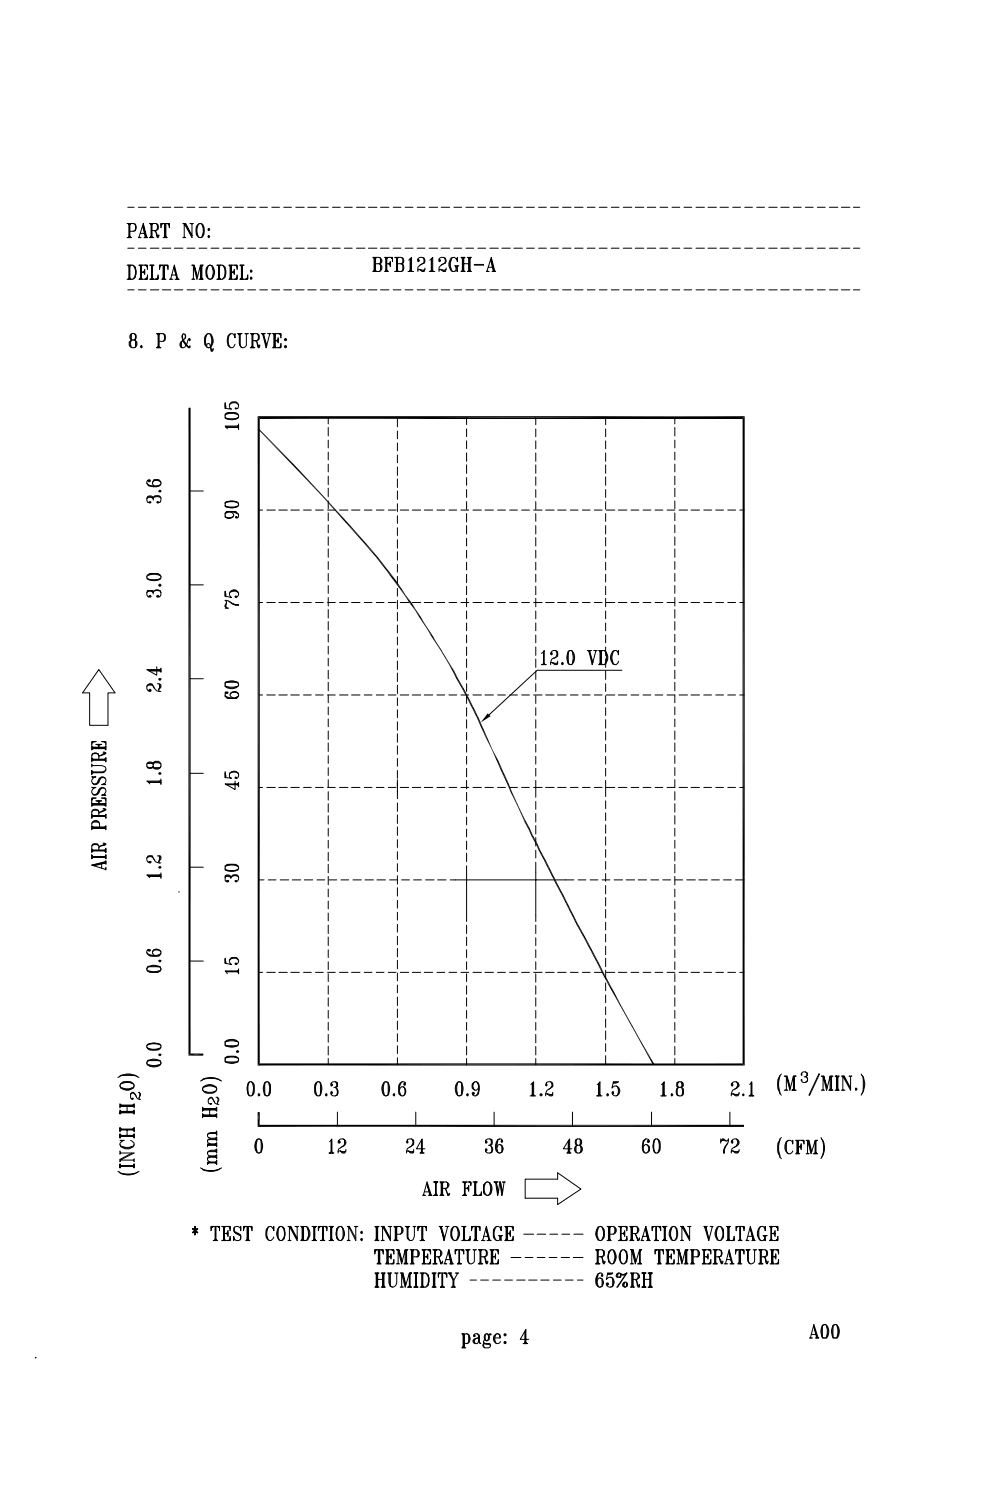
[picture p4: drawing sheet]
<svg xmlns="http://www.w3.org/2000/svg" width="300mm" height="450mm" viewBox="0 0 300 450" stroke-linecap="round" stroke-linejoin="round" font-family="sans-serif">
<g fill="none" stroke="#000" stroke-width=".3">
<path d="M38.1 67h1.9a1.21 1.21 0 0 1 .6 1.9v.2l-.6 .3h-1.1M38.1 79.5h1.7l.4 .2 .4 .5 .3 1-.3 1.9-.4 .4-.4 .2h-1.7M38.3 67l.4 .2M38.3 79.5l.4 .2M38.3 74.4h1.9M38.3 62.2h1.9M38.5 67l.2 .5M38.5 79.5l.2 .4M38.7 67v4.3M38.7 79.5v4.2M38.7 71l-.4 .3M38.7 70.8l-.2 .5"/>
<path d="M38.9 67v4.3M38.9 79.5v4.2M38.9 71l.5 .3h-1.3M38.9 70.8l.3 .5M39.2 67l-.3 .5M39.2 79.5l-.3 .4M39.4 67l-.5 .2M39.4 79.5l-.5 .2M39.8 79.5a2.99 2.99 0 0 1 0 4.2M40 67l.6 .7v1l-.6 .7M40.6 67.5v1.4M41.5 71.3h.8"/>
<path d="M41.5 74.4h2.3M41.5 62.2h2.3M41.7 71.3v-.3l.4 .3M41.7 71l1.3-4 1 4.3M41.9 79.5l.2 .4M42.1 70h1.5M42.1 79.5v4.2M42.3 79.5v4.2M42.5 79.5l-.2 .4M42.8 67.7l.8 3.6v-.5M42.8 79.5l-.5 .2M43 67.7l.8 3.6"/>
<path d="M43.4 79.5l.8 .2M43.6 71l-.2 .3M43.6 79.5l.6 .4M43.8 70.8l.4 .5h-1M43.8 79.5l.4 .7M44 79.5l.2 1.3v-1.3h-2.5l.4 .2M44.9 79.5h1.2l-.4 .2M45.1 67l.2 .5M45.1 79.5l.4 .2M45.1 74.4h2.5M45.1 62.2h2.5M45.3 67.2l-.4-.2h1.9l.6 .5v1.2l-.2 .2-.4 .2h-1.3"/>
<path d="M45.3 71l-.4 .3h1.2M45.3 67v4.3M45.3 70.8l-.2 .5M45.3 79.5l.2 .4M45.5 67v4.3M45.5 79.5v4.2M45.5 70.8l.2 .5M45.5 71l.4 .3M45.7 67l-.2 .5M45.7 79.5v4.2M45.9 67l-.4 .2M45.9 79.5l-.2 .4"/>
<path d="M46.1 69.1l.7 .5 .4 1.7h.2l.2-.9M46.6 69.4l.6 1.2 .2 .2 .2-.2M46.8 67l.4 .7v.8l-.4 .6M47 70.4l.4 .6M47.2 67.5l.2 .4-.2 .8M48.3 67.5l.4-.5-.4 .7M48.3 79.5l-.5 .4M48.5 67l-.2 1.3v-1.3h2.5v1.3l-.2-1.3 .2 .7M48.7 79.5l-.9 .2M48.7 74.4h2.5M48.7 62.2h2.5M48.9 71.3h1.3"/>
<path d="M48.9 79.5v4.2M49.1 67l-.8 .2M49.1 79.7v3.8M49.3 67v4.3M49.3 79.5v4.2M49.3 71l-.2 .3M49.5 67.2v3.8M49.5 79.5l.9 .2M49.7 70.8l.3 .5-.3-.3M49.7 67v4.3M50 67l.8 .2M50.2 79.5l.2 1.3v-1.3h-2.6v1.3l.2-1.3-.2 .7"/>
<path d="M50.4 79.9l-.4-.4 .4 .7M50.4 67l.4 .5M52.3 74.4h2.5M52.3 62.2h2.5M54.8 71.3h.9l-.5-.3-.2 .3M54.8 67h.9l1.9 3.6M55 67l.2 .2M55.5 67l1.9 3.6M56.1 74.4h2.3M56.1 62.2h2.3M56.9 67h1.1M57.1 67l.5 .2 .2-.2"/>
<path d="M57.6 67.2v4.1l-2.4-4.3v4M58.2 79.5h-.6l.4 .2M59.1 67.7l1-.7 .6 .2 .5 .9v2.1l-.5 .8-.6 .3a1.45 1.45 0 0 1-1.3-1.1v-2.1zM59.3 67.7a2.63 2.63 0 0 0 0 2.9M59.7 74.4h2.3M59.7 62.2h2.3M59.9 67l-.4 .2a4.3 4.3 0 0 0 0 3.8l.4 .3M60.1 67l.4 .2a4.3 4.3 0 0 1 0 3.8l-.4 .3M60.1 79.5h.9M60.3 79.7v3.8M60.5 79.7l.2-.2-.2 .4M60.5 79.5v4.2"/>
<path d="M60.7 67.7a2.63 2.63 0 0 1 0 2.9M62.4 68.5l.5 .2-.2 .4h-.3zM62.4 68.7l.3 .2zM62.4 70.6l.5 .2-.2 .5h-.3zM62.4 70.8l.3 .2zM62.9 79.5l-.5 .2a4.3 4.3 0 0 0 0 3.8l.5 .2M63.1 79.5l.4 .2a4.3 4.3 0 0 1 0 3.8l-.4 .2M63.3 74.4h2.3M63.3 62.2h2.3M65 79.5h1.7l.4 .2 .4 .5 .2 1-.2 1.9-.4 .4-.4 .2h-1.7M65.2 79.5l.4 .2M65.4 79.5l.2 .4"/>
<path d="M65.6 79.5v4.2M65.8 79.5v4.2M66 79.5l-.2 .4M66.3 79.5l-.5 .2M66.7 79.5a2.99 2.99 0 0 1 0 4.2M66.9 74.4h2.5M66.9 62.2h2.5M68.6 79.5h2.5v1.3l-.2-1.3M69 79.7l-.2-.2 .2 .4M69 79.5v4.2M69.2 79.7v3.8M69.4 79.5v4.2"/>
<path d="M69.6 79.5l-.2 .2M70.3 79.5l.8 .2M70.5 74.4h2.5M70.5 62.2h2.5M71.1 79.9l-.4-.4 .4 .7M72.2 79.5l.2 .4M72.4 79.5v4.2M72.6 79.5v4.2M72.8 79.5l-.2 .4M73 79.5l-.4 .2M73.2 79.5h-1.2l.4 .2M74.3 74.4h2.3"/>
<path d="M74.3 62.2h2.3M77.9 74.4h2.3M77.9 62.2h2.3M81.5 74.4h2.3M81.5 62.2h2.3M85.1 74.4h2.3M85.1 62.2h2.3M88.7 74.4h2.5M88.7 62.2h2.5M92.3 74.4h2.5M92.3 62.2h2.5M96.1 74.4h2.3"/>
<path d="M96.1 62.2h2.3M99.7 74.4h2.3M99.7 62.2h2.3M103.3 74.4h2.3M103.3 62.2h2.3M106.9 74.4h2.5M106.9 62.2h2.5M110.5 74.4h2.5M110.5 62.2h2.5M111.8 77.2h1.9a.96 .96 0 0 1 .8 .9 .96 .96 0 0 1-.8 1M112 77.2l.2 .2M112.2 77.2v4.2"/>
<path d="M112.4 77.4v3.8M112.6 77.4l.2-.2-.2 .4M112.6 77.2v4.2M113.7 77.2l.4 .2v1.5l-1.5 .2M113.7 79.1a1.21 1.21 0 0 1 .9 1.2 1.21 1.21 0 0 1-.9 1.1h-1.9M113.7 79.1l.4 .2v1.9l-.4 .2M114.1 77.6l.2 .4-.2 .9M114.1 79.5l.2 .4-.2 1.1M114.1 74.4h2.5M114.1 62.2h2.5M115.6 77.2l.2 .4M115.8 77.2v4.2"/>
<path d="M116 77.2v4.2M116 79.1h1.1M116.2 77.2l-.2 .4M116.4 77.2l-.4 .2M117.1 78.5v1.4l-.3-.8zM117.1 79.3l-.7-.2 .7-.2-.5 .2 .5 .4M117.1 77.2l.6 .2M117.3 77.2l.4 .4M117.5 77.2l.2 .6M117.7 77.2v1.3v-1.3h-2.3l.4 .2M117.9 74.4h2.3M117.9 62.2h2.3"/>
<path d="M118.3 77.2h1.9a1.09 1.09 0 0 1 .7 1.7l-.7 .2M118.5 77.2l.5 .2M118.7 77.2l.3 .4M119 77.2v4.2M119.2 77.2v4.2M119.4 77.2l-.2 .4M119.6 77.2l-.4 .2M120.2 77.2l.7 .6v.9l-.7 .4h-1M120.2 79.1a1.21 1.21 0 0 1 .7 1.9v.2l-.7 .2h-1.9M120.2 79.1l.7 .6v1.1l-.7 .6M120.9 77.6v1.3M120.9 79.5v1.5"/>
<path d="M121.5 74.4h2.3M121.5 62.2h2.3M122.6 78l.8-.8v4.2v-.4M123 77.6v3.8M123.2 77.6v3.6M125.1 74.4h2.3M125.1 62.2h2.3M125.3 78l.2 .2zM125.3 77.8l.4 .2-.2 .5h-.2v-.9a1.21 1.21 0 0 1 1.2-.4 1.21 1.21 0 0 1 .9 .8l-.2 .9-1.3 .6-.6 .7v1.2M126.6 77.2a1.12 1.12 0 0 1 .4 1.7l-1.1 .6M127.2 77.6v1.3M128.7 74.4h2.5"/>
<path d="M128.7 62.2h2.5M128.9 78l.9-.8v4.2v-.4M129.3 77.6v3.8M129.5 77.6v3.6M131.7 78l.2 .2zM131.7 77.8l.4 .2-.2 .5h-.2v-.9a1.21 1.21 0 0 1 1.1-.4 1.21 1.21 0 0 1 1 .8l-.2 .9-1.3 .6-.6 .7v1.2M132.3 74.4h2.5M132.3 62.2h2.5M132.9 77.2a1.12 1.12 0 0 1 .4 1.7l-1 .6M133.6 77.6v1.3M135.3 77.8a2.63 2.63 0 0 0 0 3M135.9 77.2l-.4 .2a4.3 4.3 0 0 0 0 3.8l.4 .2"/>
<path d="M136.1 74.4h2.3M136.1 62.2h2.3M136.3 79.7h1.3M136.7 79.7v1.3l-.2 .2M136.7 79.9l-.2-.2 .2 .5M136.9 77.8l.3-.6v1.3l-.3-.7-.6-.6-1 .2a3.1 3.1 0 0 0 0 3.8l.6 .2 1-.2 .3 .2v-1.7v.5M136.9 79.9v1.1M137.4 79.7l-.2 .2M138.2 77.2h1.3M138.6 77.4l-.2-.2 .2 .4M138.6 77.2v4.2M138.9 77.4v3.8"/>
<path d="M139.1 77.2v4.2M139.1 79.1h1.4M139.3 77.2l-.2 .2M139.7 74.4h2.3M139.7 62.2h2.3M140.1 77.2h1.3M140.5 77.4l-.2-.2 .2 .4M140.5 77.2v4.2M140.8 77.4v3.8M141 77.2v4.2M141.2 77.2l-.2 .2M142.2 79.3h2.8v.2h-2.8z"/>
<path d="M143.3 74.4h2.3M143.3 62.2h2.3M146.9 74.4h2.5M146.9 62.2h2.5M147.1 77.8l.9 3.6v-.4M147.3 77.8l.9 3.6M150.5 74.4h2.5M150.5 62.2h2.5M154.1 74.4h2.5M154.1 62.2h2.5M157.9 74.4h2.3M157.9 62.2h2.3"/>
<path d="M161.5 74.4h2.3M161.5 62.2h2.3M165.1 74.4h2.3M165.1 62.2h2.3M168.7 74.4h2.5M168.7 62.2h2.5M172.3 74.4h2.5M172.3 62.2h2.5M176.1 74.4h2.3M176.1 62.2h2.3M179.7 74.4h2.3M179.7 62.2h2.3"/>
<path d="M183.3 74.4h2.3M183.3 62.2h2.3M186.9 74.4h2.5M186.9 62.2h2.5M190.5 74.4h2.5M190.5 62.2h2.5M194.1 74.4h2.5M194.1 62.2h2.5M197.9 74.4h2.3M197.9 62.2h2.3M201.5 74.4h2.3M201.5 62.2h2.3"/>
<path d="M205.1 74.4h2.3M205.1 62.2h2.3M208.7 74.4h2.5M208.7 62.2h2.5M212.3 74.4h2.5M212.3 62.2h2.5M215.9 74.4h2.5M215.9 62.2h2.5M219.7 74.4h2.3M219.7 62.2h2.3M223.3 74.4h2.3M223.3 62.2h2.3"/>
<path d="M226.9 74.4h2.3M226.9 62.2h2.3M230.5 74.4h2.5M230.5 62.2h2.5M234.1 74.4h2.5M234.1 62.2h2.5M237.9 74.4h2.3M237.9 62.2h2.3M241.5 74.4h2.3M241.5 62.2h2.3M245.1 74.4h2.3M245.1 62.2h2.3"/>
<path d="M248.7 74.4h2.5M248.7 62.2h2.5M252.3 74.4h2.5M252.3 62.2h2.5M255.9 74.4h1.9M255.9 62.2h1.9M38.3 86.9h1.9M38.7 83.5l-.4 .2M38.7 83.3l-.2 .4M38.9 83.3l.3 .4M38.9 83.5l.5 .2M40.4 80.2l.2 .4v2.1l-.2 .4"/>
<path d="M41.5 86.9h2.3M42.1 83.5l-.4 .2h2.5v-1.2l-.2 1.2M42.1 83.3l-.2 .4M42.3 81.6h1.1M42.3 83.3l.2 .4M42.3 83.5l.5 .2M43.4 80.8v1.5l-.2-.7zM43.4 81.2l-.4 .4 .4 .2-.6-.2 .6-.2M44.2 83.5l-.8 .2M44.2 83.3l-.6 .4M44.2 83.1l-.4 .6M44.9 83.7h2.5v-1.2l-.2 1.2"/>
<path d="M45.1 86.9h2.5M45.5 83.5l-.4 .2M45.5 83.3l-.2 .4M45.7 83.3l.2 .4M45.7 83.5l.4 .2M47.4 83.5l-.8 .2M47.4 83.3l-.6 .4M47.4 83.1l-.4 .6M48.5 83.7h1.2M48.7 86.9h2.5M48.9 83.3l-.2 .4 .2-.2M49.3 83.5l.2 .2"/>
<path d="M50.8 83.7h1.1M51.2 83.5l1.1-4 1 4.2M51.4 83.7l-.2-.2-.2 .2M51.4 82.5h1.5M52.1 80.2l1 3.5-.8-3.5M52.3 86.9h2.5M52.5 83.7h1.3M53.1 83.5l-.4 .2M53.6 83.7l-.5-.4-.2 .4M56.1 86.9h2.3M58.2 83.7l-.2-.2-.4 .2h.8M59.1 83.1l-.9-3.6 1.1 3.6"/>
<path d="M59.7 83.7h1.3M59.7 86.9h2.3M60.1 83.3v.4v-4.2l-1 4.2-1.1-4.2v4M60.1 83.5l-.2 .2M60.5 83.3l.2 .4-.2-.2M62 80.2l.9-.7 .8 .2a3.1 3.1 0 0 1 0 3.8l-.6 .2a1.45 1.45 0 0 1-1.3-1v-2.1zM62.2 80.2a2.63 2.63 0 0 0 0 2.9M63.3 86.9h2.3M63.7 80.2a2.63 2.63 0 0 1 0 2.9M65.6 83.5l-.4 .2M65.6 83.3l-.2 .4M65.8 83.3l.2 .4"/>
<path d="M65.8 83.5l.5 .2M66.9 86.9h2.5M67.3 80.2l.2 .4v2.1l-.2 .4M68.6 83.7h2.5v-1.2l-.2 1.2M69 83.3l-.2 .4 .2-.2M69.4 81.6h.9M69.4 83.5l.2 .2M70.3 80.8v1.5l-.2-.7zM70.3 81.2l-.2 .4 .2 .2-.7-.2 .7-.2M70.5 86.9h2.5M71.1 83.1l-.4 .6 .4-.4M71.1 83.5l-.8 .2"/>
<path d="M72.4 83.5l-.4 .2h2.3v-1.2l-.2 1.2M72.4 83.3l-.2 .4M72.6 83.3l.2 .4M72.6 83.5l.4 .2M74.3 83.1l-.4 .6 .4-.4M74.3 83.5l-.9 .2M74.3 86.9h2.3M75.1 81l.5 .2-.2 .4h-.3zM75.1 81.2l.3 .2zM75.1 83.1l.5 .2-.2 .4h-.3zM75.1 83.3l.3 .2zM77.9 86.9h2.3"/>
<path d="M81.5 86.9h2.3M85.1 86.9h2.3M88.7 86.9h2.5M92.3 86.9h2.5M96.1 86.9h2.3M99.7 86.9h2.3M103.3 86.9h2.3M106.9 86.9h2.5M110.5 86.9h2.5M112.2 81.2l-.2 .2M112.6 81l.2 .4-.2-.2M114.1 86.9h2.5"/>
<path d="M115.8 81.2l-.4 .2h1l-.4-.2M115.8 81l-.2 .4M116 81l.2 .4M117.9 86.9h2.3M119 81.2l-.5 .2M119 81l-.3 .4M119.2 81l.2 .4M119.2 81.2l.4 .2M121.5 86.9h2.3M122.3 81.4h1.7M123 81l-.2 .4 .2-.2M123.4 81.2l.2 .2"/>
<path d="M125.1 86.9h2.3M127.4 80.8l-.2 .2-1.9-.2v.2M127.4 80.4l-.2 1h-.6l-.9-.6 .9 .4h.6v-.2M128.7 86.9h2.5M128.7 81.4h1.7M129.3 81l-.2 .4 .2-.2M129.8 81.2l.2 .2M132.3 86.9h2.5M133.8 80.8l-.2 .2-1.9-.2v.2M133.8 80.4l-.2 1h-.7l-.8-.6 .8 .4h.7v-.2M136.1 86.9h2.3M138.2 81.4h1.3"/>
<path d="M138.6 81l-.2 .4 .2-.2M139.1 81.2l.2 .2M139.7 86.9h2.3M140.1 81.4h1.3M140.5 81l-.2 .4 .2-.2M141 81.2l.2 .2M143.3 86.9h2.3M145.8 81.4h.9M146 81.2l1.3-4 1.1 4.2M146.5 81.4l-.5-.2v.2M146.5 80.2h1.5M146.9 86.9h2.5"/>
<path d="M148 81.2l-.3 .2M148.2 81l.4 .4h-1.1M150.5 86.9h2.5M154.1 86.9h2.5M157.9 86.9h2.3M161.5 86.9h2.3M165.1 86.9h2.3M168.7 86.9h2.5M172.3 86.9h2.5M176.1 86.9h2.3M179.7 86.9h2.3M183.3 86.9h2.3"/>
<path d="M186.9 86.9h2.5M190.5 86.9h2.5M194.1 86.9h2.5M197.9 86.9h2.3M201.5 86.9h2.3M205.1 86.9h2.3M208.7 86.9h2.5M212.3 86.9h2.5M215.9 86.9h2.5M219.7 86.9h2.3M223.3 86.9h2.3M226.9 86.9h2.3"/>
<path d="M230.5 86.9h2.5M234.1 86.9h2.5M237.9 86.9h2.3M241.5 86.9h2.3M245.1 86.9h2.3M248.7 86.9h2.5M252.3 86.9h2.5M255.9 86.9h1.9M39.2 102.4l-.3 .2 .3 1.3M39.4 100.3l-.2 .4 .2 1M39.6 100l-.2 .3v1.4l.2 .3M39.6 102l-.9 .6v.8a1.21 1.21 0 0 0 1.2 .9 1.21 1.21 0 0 0 1.2-.9v-.8l-.9-.6"/>
<path d="M39.6 102a1.57 1.57 0 0 0 0 2.3M40.2 100a1.21 1.21 0 0 1 0 2M40.2 102l.4 .2v1.9l-.4 .2M40.6 100.3v1.4M40.6 102.4l.3 .2-.3 1.3M42.3 103.6h.2v.7l-.4-.2zM42.3 103.9l.2 .2zM47.2 100l.2 .5M47.4 100.3l-.4-.3h1.9l.6 .5v1.5l-.6 .4h-1.3M47.4 100v4.3M47.4 104.1l-.4 .2h1.3M47.4 103.9l-.2 .4"/>
<path d="M47.6 100v4.3M47.6 103.9l.2 .4M47.6 104.1l.4 .2M47.8 100l-.2 .5M48 100l-.4 .3M48.9 100l.4 .7v1l-.4 .7M49.3 100.5l.2 .4-.2 1.1M54.4 102.6l-.2 .4 .2 1.1M54.6 100.7a5.7 5.7 0 0 0 2.1 3.4l.2-.2M54.8 101.7l.2 .7 1.5 1.7M54.8 100.3l-.2 .8M55 102l-.6 .6v1.5l.4 .2"/>
<path d="M55.5 100.3l.2 .8M55.7 100.7l-.2 .8M56.9 102l-.2-.3v.5h.2v-.7h-.2l-.4 .7a3.3 3.3 0 0 1-1.3 2.1h-.6a1.21 1.21 0 0 1-.2-1.7 2.05 2.05 0 0 0 1.5-1.9l-.7-.7-.2 .3a2.68 2.68 0 0 0 .9 3.1l.8 .9h.4v-.7M61.8 100.7a2.63 2.63 0 0 0 0 2.9M62 100.3l.4-.3 .9 .3a3.1 3.1 0 0 1 0 3.8l-.6 .2a1.45 1.45 0 0 1-1.3-1.1v-2.1zM62 103.6v-.4l.7-.2a2.7 2.7 0 0 1 .6 2.3h.4l.2-.8M62.4 100l-.4 .3a4.3 4.3 0 0 0 0 3.8l.4 .2M62.7 100l.4 .3a4.3 4.3 0 0 1 0 3.8l-.4 .2M63.1 103.6l.2 1.1 .2 .2 .4-.2M63.3 100.7a2.63 2.63 0 0 1 0 2.9M63.3 104.5v.4l.4 .2M68.6 100.7l-.2 .4v2.1l.2 .4"/>
<path d="M69.2 100a2.99 2.99 0 0 0 0 4.3M70.3 100.7l.2-.7v1.3l-.2-.6a.9 .9 0 0 0-1.5-.4l-.4 .4-.2 1 .2 1.5a1.06 1.06 0 0 0 .6 1 1.06 1.06 0 0 0 1.1-.1l.4-.9M71.5 100l.3 .5M71.8 100v3l.2 .6a.9 .9 0 0 0 1.4 .5l.5-.5v-3.3M72 100v3.2l.6 1.1M72.2 100l-.2 .5M72.4 100l-.4 .3v3.3M72.6 100h-1.3l.5 .3M73.4 100h1.1M73.7 100l.2 .3 .4-.3M75.4 100l.2 .5M75.6 100.3l-.5-.3h1.9l.7 .5v1.2l-.2 .3-.5 .2h-1.2"/>
<path d="M75.6 104.1l-.5 .2h1.3M75.6 100v4.3M75.6 103.9l-.2 .4M75.8 100v4.3M75.8 103.9l.2 .4M75.8 104.1l.4 .2M76 100l-.2 .5M76.2 100l-.4 .3M76.4 102.2l.6 .4 .5 1.7 .4-.4v-.5M76.8 102.4l.7 1.2 .2 .3 .2-.3M77 100l.5 .7v.8l-.5 .7M77.3 103.4l.4 .7"/>
<path d="M77.5 100.5l.2 .4-.2 .8M78.3 100h1.3M78.5 100l.5 .5 .2-.5M78.7 100l1.1 4.3M79.4 100l-.4 .3M80 103.6l-1-3.6 .8 4.3M80.2 100h1.1M80.6 100l.3 .3 .2-.3M80.9 100.3l-1.1 4M81.7 100h2.5v1.3l-.2-1.3 .2 .7M81.9 100l.2 .3M82.1 100v4.3"/>
<path d="M82.1 104.1l-.2 .2M82.3 100.3v3.8M82.5 100.3l.3-.3-.3 .5M82.5 103.9l.3 .4-.3-.2M82.5 100v4.3M82.5 102.2h.9M83.4 101.3v1.5zM83.4 101.7l-.2 .5 .2 .4M83.4 102l-.6 .2 .6 .2M83.4 100l.8 .3M83.8 100l.4 .5M84.2 103.6l-.2 .7 .2-1.3v1.3h-2.5"/>
<path d="M84.2 104.1l-.8 .2M84.2 103.9l-.4 .4M85.5 101.5l.4 .2-.2 .5-.4-.2zM85.5 101.7l.2 .3zM85.5 103.6l.4 .3-.2 .4-.4-.2zM85.5 103.9l.2 .2zM67.5 124.2l.7-.4h2.5l.8 .8-.2 .8a4.3 4.3 0 0 1-3.8 0zM67.5 125v.2a3.7 3.7 0 0 0 4-.2M67.5 124.6v-.2a3.7 3.7 0 0 1 4 .2M67.5 122.5l1.9 .2a1.18 1.18 0 0 1-.6-1.1 1.18 1.18 0 0 1 .6-1h1.5a1.12 1.12 0 0 1 .7 1.1 1.12 1.12 0 0 1-.9 1l-.2-.2 .2-.2 .2 .2h-.2M67.5 121.2v1.3v-1.7l.2 1.7M67.7 125.4l.5 .3h2.5l.4-.3"/>
<path d="M67.7 124.2a3.4 3.4 0 0 1 3.4 0M67.7 128.2h3.8M67.7 128h3.6M68.8 121.4a1.76 1.76 0 0 1 2.7 0M69.4 120.8l.4-.2h.9l.2 .2M71.1 127.8l.4-.2-.2 .2M71.3 128.2l.2 .2M71.5 127.8h-4l.7 .8M71.5 127.1v1.7M98.4 125.2v1.9M98.4 128.2v2.5M98.4 132v2.3"/>
<path d="M98.4 135.6v2.3M98.4 139.2v2.3M119.2 125.2v2.8M119.2 129.3v2.3M119.2 132.9v2.3M119.2 136.5v2.3M139.9 125.2v2.2M139.9 128.6v2.4M139.9 132.2v2.3M139.9 135.8v2.6M139.9 139.4v2.6M160.7 125.2v2.2"/>
<path d="M160.7 128.6v2.4M160.7 132.2v2.3M160.7 135.8v2.6M160.7 139.4v2.6M181.6 125.2v2.2M181.6 128.6v2.4M181.6 132.2v2.3M181.6 135.8v2.6M181.6 139.4v2.6M202.4 125.2v1.9M202.4 128.2v2.5M202.4 132v2.3"/>
<path d="M202.4 135.6v2.3M202.4 139.2v2.3M44 144.9a3.3 3.3 0 0 0 4.3 .2M44.2 149.2l.5-.3 1 .3M44.4 144.1l.3 .4 .4-.2-.4-.4a.9 .9 0 0 0-.5 1.4l.5 .5h.4a2.52 2.52 0 0 0 3.2-.7v-.4l-.7-.8h-1.5l-.4 1.2 .7 .7M44.7 144.1l.2 .2zM44.7 145.6l.4 .2h2.5l.2-.2M44.9 150.6h.2zM45.7 144.7l.2-.2a1.44 1.44 0 0 1 2.4 .2M45.9 149.4l-.6-.7a1.07 1.07 0 0 0-1.3 1 1.07 1.07 0 0 0 1.1 1.1l.2-.2-.2-.2-.4 .2M45.9 150v-.8l.5-.5h1.4a1.21 1.21 0 0 1 .5 1.2 1.21 1.21 0 0 1-.9 .9l-.4-.2 .2-.2 .4 .2M46.1 144.1l.5-.2 1 .2"/>
<path d="M46.4 148.9l.4-.2 1 .2M47.2 150.6h.2zM47.8 147l.5 .5h-.7zM47.8 147.2l.2 .3zM48.3 149.4a1.47 1.47 0 0 0-2.4 .2 1.21 1.21 0 0 0-1.9 0M56.9 147.2h4.1M67.5 150.6a4.4 4.4 0 0 1 3.8 0l.2 .5-.2 .8a4.3 4.3 0 0 1-3.8 0zM67.5 154.7v.2a1.74 1.74 0 0 0 2.6-.2M67.5 154.2v-.2a4.1 4.1 0 0 1 3.8 0l.2 .4M67.5 151.5v.2a3.7 3.7 0 0 0 4-.2M67.5 151.1v-.3a3.7 3.7 0 0 1 4 .3M67.7 153.8a2.65 2.65 0 0 1 3.2 0"/>
<path d="M67.7 151.9l.5 .2h2.5l.4-.2M67.7 150.6l.5-.2h2.5l.4 .2M67.9 155.3h1.5M69.2 153.6l.9 .6v.5a1.63 1.63 0 0 1-2.6 .4v-1.3l.4-.4h2.8l.8 1-.2 .9h-.6v-.4l.4 .4M70.7 155.1l.2 .2zM77.7 153h1M80 153h2.5M83.6 153h2.5M87.2 153h2.5M91 153h2.3M94.6 153h2.3M98.2 153h2.3"/>
<path d="M98.4 142.8v2.5M98.4 146.4v2.5M98.4 150.2v2.3M98.4 153.8v2.3M98.4 157.4v2.3M101.8 153h2.6M105.4 153h2.5M109.2 153h2.3M112.8 153h2.3M116.4 153h2.3M119.2 140.1v2.5M119.2 143.7v2.5"/>
<path d="M119.2 147.2v2.6M119.2 151.1v2.3M119.2 154.7v2.3M119.2 158.3v2.3M120 153h2.6M123.6 153h2.6M127.2 153h2.6M131 153h2.3M134.6 153h2.3M138.2 153h2.3M139.9 143.2v2.4M139.9 146.8v2.4"/>
<path d="M139.9 150.4v2.4M139.9 154v2.6M139.9 157.6v2.6M141.8 153h2.6M145.4 153h2.6M149.2 153h2.4M152.8 153h2.4M156.4 153h2.3M160 153h2.6M160.7 143v2.6M160.7 146.8v2.4M160.7 150.4v2.4"/>
<path d="M160.7 154v2.4M160.7 157.6v2.6M163.6 153h2.6M167.2 153h2.6M171 153h2.4M174.6 153h2.4M178.2 153h2.4M181.6 143v2.6M181.6 146.8v2.4M181.6 150.4v2.4M181.6 154v2.4M181.6 157.6v2.6"/>
<path d="M181.8 153h2.6M185.4 153h2.6M189.2 153h2.4M192.8 153h2.4M196.4 153h2.4M200 153h2.4M202.4 142.8v2.5M202.4 146.4v2.5M202.4 150.2v2.3M202.4 153.8v2.3M202.4 157.4v2.3M203.6 153h2.6"/>
<path d="M207.2 153h2.6M211 153h2.4M214.6 153h2.4M218.2 153h2.4M221.8 153h1.3M44 177.7a1.21 1.21 0 0 1 1.9 0v.5M44 173.3a3.7 3.7 0 0 0 4.3 0M44 172.9a3.7 3.7 0 0 1 4.3 0M44.2 172.4l.7-.4h2.5l.9 .9-.3 .8a4.5 4.5 0 0 1-3.8 0l-.2-.4zM44.2 177.3l.5-.2 1 .2M44.4 173.7l.5 .2h2.5l.4-.2M44.4 172.4a3.4 3.4 0 0 1 3.4 0"/>
<path d="M44.9 178.8l.2 .2zM45.9 177.7l-.2-.6h-1.5a1.4 1.4 0 0 0 .2 1.9h.9v-.2l-.4-.2-.2 .4M45.9 177.7v-.4a1.88 1.88 0 0 1 2.1-.2 1.4 1.4 0 0 1-.2 1.9h-.8v-.2l.4-.2 .2 .4M45.9 177.7v-.2a1.53 1.53 0 0 1 2.4 .2M46.4 177.1h1.4M47.2 178.8l.2 .2zM47.8 175.2l.5 .2-.3 .4-.4-.2zM47.8 175.4l.2 .2zM56.9 175.4h4.1M67.5 178.8l1.9 .4a1.28 1.28 0 0 1-.3-1.8 1.28 1.28 0 0 1 1.9-.2 1.28 1.28 0 0 1 .1 1.8l-.4 .2-.2-.4h.4v.2M67.5 177.5v1.3v-1.5l.2 1.5M68.8 177.9a1.67 1.67 0 0 1 2.3-.4l.4 .4"/>
<path d="M69.4 177.3l.4-.2h.9l.2 .2M70.7 178.8v.2zM98.4 161v2.5M98.4 164.6v2.5M98.4 168.4v2.3M98.4 172v2.3M98.4 175.6v2.3M98.4 179.2v2.6M119.2 161.9v2.5M119.2 165.5v2.5M119.2 169.3v2.3M119.2 172.9v2.3"/>
<path d="M119.2 176.5v2.3M139.9 161.4v2.4M139.9 165v2.4M139.9 168.6v2.4M139.9 172.2v2.6M139.9 175.8v2.6M139.9 179.4v2.6M160.7 161.2v2.6M160.7 165v2.4M160.7 168.6v2.4M160.7 172.2v2.4M160.7 175.8v2.6"/>
<path d="M160.7 179.4v2.6M181.6 161.2v2.6M181.6 165v2.4M181.6 168.6v2.4M181.6 172.2v2.4M181.6 175.8v2.6M181.6 179.4v2.6M202.4 161v2.5M202.4 164.6v2.5M202.4 168.4v2.3M202.4 172v2.3M202.4 175.6v2.3"/>
<path d="M202.4 179.2v2.6M47 200v2.5l-3-1.7h4.3M67.5 182.4h1.1M67.7 181.3l-.2 .2v.5h.2M67.9 180.7l-.2 1.3 .5 .4-.7-.4 .4-1.3-.4-.6 1.1 .2a4.3 4.3 0 0 0 2.9 1M68.6 180.3a4.2 4.2 0 0 0 2.9 1.2v-.2M69.8 181.1l.5 .2h1.2M77.7 180.7h1M80 180.7h2.5M83.6 180.7h2.5M87.2 180.7h2.5M91 180.7h2.3"/>
<path d="M94.6 180.7h2.3M98.2 180.7h2.3M98.4 182.8v2.5M98.4 186.4v2.5M98.4 190.2v2.3M98.4 193.8v2.3M98.4 197.4v2.3M101.8 180.7h2.6M105.4 180.7h2.5M109.2 180.7h2.3M112.8 180.7h2.3M116.4 180.7h2.3"/>
<path d="M119.2 180.1v2.5M119.2 183.7v2.5M119.2 187.5v2.3M119.2 191.1v2.3M119.2 194.7v2.3M119.2 198.3v2.5M120 180.7h2.6M123.6 180.7h2.6M127.2 180.7h2.6M131 180.7h2.3M134.6 180.7h2.3M138.2 180.7h2.3"/>
<path d="M139.9 183.2v2.4M139.9 186.8v2.4M139.9 190.4v2.4M139.9 194v2.6M139.9 197.6v2.6M141.8 180.7h2.6M145.4 180.7h2.6M149.2 180.7h2.4M152.8 180.7h2.4M156.4 180.7h2.3M160 180.7h2.6M160.7 183.2v2.4"/>
<path d="M160.7 186.8v2.4M160.7 190.4v2.4M160.7 194v2.6M160.7 197.6v2.6M162.3 195.9l.9-.8v4.2M162.3 199.3h1.5M162.6 199.3l.4-.2v-3.6v3.8M163 198.9l-.2 .4M163.2 198.9l.2 .4M163.2 199.1l.4 .2M163.6 180.7h2.6M165.3 195.9l.2 .2z"/>
<path d="M165.3 195.7h.2v.7l-.4-.3a1.17 1.17 0 0 1 .8-1 1.17 1.17 0 0 1 1.3 .4v1.3l-.6 .4a1.59 1.59 0 0 0-1.5 2.1M166.6 195.1l.4 1.3-.4 .8-.7 .2M167 195.5l.2 .4-.2 .9M167.2 198.7l-.2 .2-1.5-.2-.4 .2M167.2 198.3v.8l-.2 .2h-.6l-.9-.6 .9 .4h.6l.2-.2M167.2 180.7h2.6M168.5 198.7l.4 .2-.2 .4h-.2zM168.5 198.9l.2 .2zM170.4 195.3l.8-.2a2.63 2.63 0 0 1 0 4.2l-.8-.2a4.5 4.5 0 0 1 0-3.8zM170.4 195.5l-.2 1.3 .2 2.1M171 195.1l-.6 .6v3l.6 .6M171 180.7h2.4"/>
<path d="M171.2 195.1l.5 .2 .2 1.5-.2 2.3-.5 .2M171.7 195.5a3.4 3.4 0 0 1 0 3.4M174.6 180.7h2.4M176.1 195.1h1.3M176.3 195.1l.4 .4 .3-.4M176.5 195.1l1.1 4.2M177.2 195.1l-.5 .2M177.8 198.7l-1.1-3.6 .9 4.2M178 195.1h1.1M178.2 180.7h2.4M178.4 195.1l.2 .2 .3-.2M178.6 195.3l-1 4"/>
<path d="M179.5 195.1h1.7a2.6 2.6 0 0 1 0 4.2h-1.7M179.7 195.1l.2 .2M179.9 195.1v4.2M179.9 199.1l-.2 .2M180.1 195.3v3.8M180.3 195.3l.3-.2-.3 .4M180.3 198.9l.3 .4-.3-.2M180.3 195.1v4.2M181.2 195.1l.6 .8v2.6l-.6 .8M181.6 183.2v2.4M181.6 186.8v2.4M181.6 190.4v2.4"/>
<path d="M181.6 194v2.6M181.6 197.6v2.6M181.8 195.7l.2 1.1-.2 1.9M181.8 180.7h2.6M183.7 195.7a2.63 2.63 0 0 0 0 3M184.4 195.1l-.5 .2a4.3 4.3 0 0 0 0 3.8l.5 .2M185.4 195.7v-.6v1.3v-.7l-.6-.6-1.1 .2a3.1 3.1 0 0 0 0 3.8l1.1 .2 .6-.6v-.4M185.4 180.7h2.6M189.2 180.7h2.4M192.8 180.7h2.4M196.4 180.7h2.4M200 180.7h2.4"/>
<path d="M202.4 182.8v2.5M202.4 186.4v2.5M202.4 190.2v2.3M202.4 193.8v2.3M202.4 197.4v2.3M203.6 180.7h2.6M207.2 180.7h2.6M211 180.7h2.4M214.6 180.7h2.4M218.2 180.7h2.4M221.8 180.7h1.3M29.6 200.8l4.9 7h-2.1v9.7h-5.5v-9.7h-2.1z"/>
<path d="M44 205.9l.2-.4h1.5l.7 1M44.4 205.5l.5-.3 .8 .3M44.4 201h3.6M44.7 207.2l.4-.5 .2 .2-.2 .5a1.14 1.14 0 0 1-1.1-1.5 1.14 1.14 0 0 1 1.7-.7l.7 1.3 .6 .7 1.3 .2M44.7 201.2h3.6M44.9 206.9l.2 .3zM47.2 205h.4l.7 .5v.6l-.7 .6 .4-.6v-.6l-.2-.3M47.6 203.6h.7v.2l-.5 .2zM47.6 205l.2 .5-.2 1.7 .2 .2M47.8 203.6l.2 .2zM47.8 200.8l.5-.2-.3 .2M48 201.2l.3 .2"/>
<path d="M48.3 200.4v1.2M56.9 203.6h4.1M67.5 204.6a4.4 4.4 0 0 1 3.8 0l.2 .9a2.75 2.75 0 0 1-4 .4zM67.5 208.4v.4h.2a3.6 3.6 0 0 0 3.8-.2M67.5 205.5v.4h.4a6.5 6.5 0 0 0 3.4 0l.2-.4M67.5 205.2v-.4l.4-.2h3l.6 .6M67.7 207.6l.2 .4 .5-.4h-.9v1.2l.4 .5 .5 .2h2.5a1.12 1.12 0 0 0 .4-1.7l-.8-.4a1.38 1.38 0 0 0-1.5 1.2l.8 .7M67.7 205.9a3.4 3.4 0 0 0 3.4 0M67.7 204.6h.5a4.9 4.9 0 0 1 2.9 0M67.9 207.6l.3 .2zM67.9 209.1a3.1 3.1 0 0 0 3.2 0M69 208.2a1.57 1.57 0 0 1 2.5 0"/>
<path d="M69.6 207.6h1.3M77.7 208.4h1M80 208.4h2.5M83.6 208.4h2.5M87.2 208.4h2.5M91 208.4h2.3M94.6 208.4h2.3M98.2 208.4h2.3M98.4 201v2.6M98.4 204.6v2.6M98.4 208.4v2.3M98.4 212v2.3"/>
<path d="M98.4 215.6v2.3M98.4 219.2v2.6M101.8 208.4h2.6M105.4 208.4h2.5M109.2 208.4h2.3M112.8 208.4h2.3M116.4 208.4h2.3M119.2 201.9v2.5M119.2 205.5v2.5M119.2 209.3v2.3M119.2 212.9v2.3M119.2 216.5v2.5"/>
<path d="M120 208.4h2.6M123.6 208.4h2.6M127.2 208.4h2.6M131 208.4h2.3M134.6 208.4h2.3M138.2 208.4h2.3M139.9 201.4v2.4M139.9 205v2.4M139.9 208.6v2.4M139.9 212.2v2.6M139.9 215.8v2.6M139.9 219.6v2.4"/>
<path d="M141.8 208.4h2.6M145.4 208.4h2.6M149.2 208.4h2.4M152.8 208.4h2.4M156.4 208.4h2.3M160 208.4h2.6M160.7 201.2v2.6M160.7 205v2.4M160.7 208.6v2.4M160.7 212.2v2.4M160.7 215.8v2.6M160.7 219.4v2.6"/>
<path d="M163.6 208.4h2.6M167.2 208.4h2.6M171 208.4h2.4M174.6 208.4h2.4M178.2 208.4h2.4M181.6 201.2v2.6M181.6 205v2.4M181.6 208.6v2.4M181.6 212.2v2.4M181.6 215.8v2.6M181.6 219.4v2.6M181.8 208.4h2.6"/>
<path d="M185.4 208.4h2.6M186.5 201h-25.4l-14.4 13.3M189.2 208.4h2.4M192.8 208.4h2.4M196.4 208.4h2.4M200 208.4h2.4v2.3M202.4 201v2.6M202.4 204.6v2.6M202.4 212v2.3M202.4 215.6v2.3M202.4 219.2v2.6M203.6 208.4h2.6"/>
<path d="M207.2 208.4h2.6M211 208.4h2.4M214.6 208.4h2.4M218.2 208.4h2.4M221.8 208.4h1.3M27.5 239.5l1.3-.2h-1.3v2.6M27.5 229.8l.2-.2-.2-.4v.8M27.5 226.6l.7-.6h.8l.6 .6M27.5 222.6l1.3-.2h-1.3v2.5M27.5 231.3l.4 .2M27.5 227.9h4.2M27.5 227.7h4.2"/>
<path d="M27.5 227.5l.4 .2M27.5 227.3l.2 .4M27.5 224.5h4.2M27.5 224.1h4.2M27.5 223.9l.2 .2M27.7 238.1a1.01 1.01 0 0 0 1.5-.3l.4-1a1.12 1.12 0 0 1 1.8-.3 1.12 1.12 0 0 1-.3 1.8l-.6 .2h1.2l-.6-.2M27.7 234.9a1.01 1.01 0 0 0 1.5-.2l.4-1.1a1.11 1.11 0 0 1 1.4-.6 1.11 1.11 0 0 1 .7 1.2l-.2 .7-1 .4h1.2l-.6-.2M27.7 229.6h2.8l.6 .2a.9 .9 0 0 1 .4 1.5l-.4 .4h-3.6M27.7 224.5l-.2 .2 .4-.2M27.7 231.5l-.2-.4v1.2M27.7 239.3l-.2 .9M27.7 227.9l-.2 .4"/>
<path d="M27.7 224.3h3.8M27.7 222.4l-.2 .8M27.9 239.3l-.4 .4 .7-.4M27.9 226h1.3M27.9 222.4l-.4 .4 .7-.4M27.9 231.7l-.4 .2M27.9 227.9l-.4 .2M28.2 236.4l-.7-.3h1.3a1.17 1.17 0 0 0-1.3 1.2 1.17 1.17 0 0 0 1.3 1.2l.8-.7 .5-1 .4-.4 1 .2M28.2 233.2l-.7-.2h1.3a1.17 1.17 0 0 0-1.3 1.1 1.17 1.17 0 0 0 1.3 1.2l.8-.6 .5-1.1 .4-.4 1 .2M28.8 223.2h1.7l-.9 .2zM29.2 223.2l.4 .2 .5-.2M29.4 223.2l.2 .7 .2-.7"/>
<path d="M29.6 227.7v-1.1a1.08 1.08 0 0 0-1-.8 1.08 1.08 0 0 0-1.1 .8v1.9M29.6 223.2v.9M30.5 236.4l-.7 .4-.4 1-.6 .5M30.5 233.2l-.7 .4-.4 1.1-.6 .4M30.9 225.6l.8 .2a2.15 2.15 0 0 1-1.9 .8l-.2 .4M31.1 239.3l.6 .4-.4-.4M31.1 231.5l-.4 .2h-3l-.2 .4M31.1 225.6l.2 .4-1.5 .6M31.1 222.4l.6 .4-.4-.4M31.3 224.5l.4 .2-.2-.2M31.3 227.9l.4 .2M31.5 225.8v.2l-.6 .2"/>
<path d="M31.5 227.7l.2-.4v1.2M31.5 239.3l.2 .9M31.5 227.9l.2 .4M31.5 222.4l.2 .8M31.7 239.5l-1.2-.2h1.2v2.6M31.7 230.9l-1 .6h-3.2M31.7 222.6l-1.2-.2h1.2v2.5M31.7 227.5l-.4 .2M31.7 223.9l-.2 .2M44 229.8a1.21 1.21 0 0 0 1.9 0M44 229.2l.2-.2h1.5l.2 .2M44.2 230.2h1.5"/>
<path d="M44.2 229l.5-.3 1 .3M44.4 234.7h3.9M44.4 234.5h3.6M45.9 229.2l.2-.7 1.3-.2a1.21 1.21 0 0 1 .9 1.2 1.21 1.21 0 0 1-.9 1.1l-1.3-.2-.2-.6M45.9 229.8v.4h2.1l.3-.4M45.9 229.2a1.57 1.57 0 0 1 2.4 0M46.1 230.2l.5 .2 1.2-.2M46.1 228.7l.5-.2 1.2 .2M47.8 231.7l.5 .4h-.7zM47.8 231.9l.2 .2zM47.8 234.2l.5-.2-.3 .2M48 234.7l.3 .2"/>
<path d="M48.3 234.2h-4.3l.9 .9M48.3 233.6v1.7M56.9 231.9h4.1M67.5 233.2l1.9 .2-.4-.2-.2-1.1a1.65 1.65 0 0 1 2.5-.4 1.21 1.21 0 0 1-.2 1.7h-.6v-.2l.2-.2 .2 .4M67.5 231.9v1.3v-1.7l.2 1.7M67.7 235.3h3.8M68.8 232.1a1.76 1.76 0 0 1 2.7 0M69.4 231.5h1.5M70.5 234.2v2.6l-3-1.7h4M70.7 233.2v.2zM71.1 235.3l.4 .2M71.3 235.1l.2-.4v1.2"/>
<path d="M71.3 235.3l.2 .4M71.5 234.9l-.4 .2M77.7 236.1h1M80 236.1h2.5M83.6 236.1h2.5M87.2 236.1h2.5M91 236.1h2.3M94.6 236.1h2.3M98.2 236.1h2.3M98.4 222.8v2.6M98.4 226.6v2.4M98.4 230.2v2.4"/>
<path d="M98.4 233.8v2.3M98.4 237.4v2.6M101.8 236.1h2.6M105.4 236.1h2.5M109.2 236.1h2.3M112.8 236.1h2.3M116.4 236.1h2.3M119.2 220.1v2.5M119.2 223.7v2.5M119.2 227.5v2.3M119.2 231.1v2.3M119.2 233.8v5.7"/>
<path d="M120 236.1h2.6M123.6 236.1h2.6M127.2 236.1h2.6M131 236.1h2.3M134.6 236.1h2.3M138.2 236.1h2.3M139.9 223.2v2.4M139.9 226.8v2.4M139.9 230.4v2.6M139.9 234v2.6M139.9 237.6v2.6M141.8 236.1h2.6"/>
<path d="M145.4 236.1h2.6M149.2 236.1h2.4M152.8 236.1h2.4M156.4 236.1h2.3M160 236.1h2.6M160.7 223.2v2.4M160.7 226.8v2.4M160.7 230.4v2.4M160.7 234v5.1M163.6 236.1h2.6M167.2 236.1h2.6M171 236.1h2.4"/>
<path d="M174.6 236.1h2.4M178.2 236.1h2.4M181.6 223.2v2.4M181.6 226.8v2.4M181.6 230.4v2.4M181.6 234v4.9M181.8 236.1h2.6M185.4 236.1h2.6M189.2 236.1h2.4M192.8 236.1h2.4M196.4 236.1h2.4M202.4 222.8v2.6"/>
<path d="M202.4 226.6v2.4M202.4 230.2v2.4M202.4 233.8v2.3h-2.4M202.4 237.4v2.6M203.6 236.1h2.6M207.2 236.1h2.6M211 236.1h2.4M214.6 236.1h2.4M218.2 236.1h2.4M221.8 236.1h1.3M27.5 253.7l.7-.4h.8l.6 .4M27.5 246.9l.7-.4h1l.6 .4"/>
<path d="M27.5 243.6l.7-.7h.8l.6 .7M27.5 257.1h4.2M27.5 256.9h4.2M27.5 256.3v1.2l.2-.4M27.5 256.7l.4 .2M27.5 256.5l.2 .4M27.5 255.2h4.2M27.5 255h4.2M27.5 254.8l.4 .2M27.5 254.6l.2 .4M27.5 248.4h4.2M27.5 248h4.2"/>
<path d="M27.5 247.8l.2 .2M27.5 244.8h4.2M27.5 244.6h4.2M27.5 244.4l.4 .2M27.5 244.2l.2 .4M27.5 241.4h4.2M27.5 241h4.2M27.5 240.8l.2 .2M27.7 248.4l-.2 .2 .4-.2M27.7 241.4l-.2 .3 .4-.3M27.7 248.2h3.8M27.7 244.8l-.2 .5"/>
<path d="M27.7 241.2h3.8M27.9 253.3l.5-.2 .8 .2M27.9 246.5l.5-.2 1 .2M27.9 242.9h1.3M27.9 257.1l-.4 .2M27.9 255.2l-.4 .2M27.9 244.8l-.4 .2M28.8 240.2h1.7l-.9 .2zM29.2 240.2l.4 .2 .5-.2M29.4 240.2l.2 .6 .2-.6M29.6 255v-1.3l-.2-.4-.2-.2h-1.3l-.4 .6v1.9l.2-.4M29.6 244.6v-1a1.08 1.08 0 0 0-1-.9 1.08 1.08 0 0 0-1.1 .9v1.9"/>
<path d="M29.6 240.2v.8M29.8 248v-1.1a1.21 1.21 0 0 0-1.1-.8 1.21 1.21 0 0 0-1.2 .8v1.9M30.5 258.8v1.5M30.9 252.9h.4l.4 .4-1.9 .6-.2 .5M30.9 242.5l.8 .2a2.15 2.15 0 0 1-1.9 .9l-.2 .4M31.1 252.9l.2 .2-.2 .2-1.3 .6M31.1 242.5l.2 .4-1.5 .7M31.3 248.4l.4 .2-.2-.2M31.3 241.4l.4 .3-.2-.3M31.3 258.8h.4l-3.5 .8M31.3 258.6l.4-.4v1M31.3 257.1l.4 .2"/>
<path d="M31.3 255.2l.4 .2M31.3 244.8l.4 .2M31.5 253.1l-.6 .4M31.5 242.7v.2l-.6 .2M31.5 244.6l.2-.4v1.3M31.5 258.8l.2 .2M31.5 244.8l.2 .5M31.7 258.4l-4.2 1 4 1.3M31.7 258.6l-3.5 .8M31.7 247.6v1.2M31.7 254.4v1.2l-.2-.4M31.7 256.3v1.2l-.2-.4"/>
<path d="M31.7 256.7l-.4 .2M31.7 256.5l-.2 .4M31.7 254.8l-.4 .2M31.7 254.6l-.2 .4M31.7 247.8l-.2 .2M31.7 244.4l-.4 .2M31.7 240.8l-.2 .2M44 257.3a1.35 1.35 0 0 1 1.4-.4 1.35 1.35 0 0 1 1 1.1M44.4 256.9l.5-.2 .8 .2M44.7 258.6v-.2h.6l-.2 .4a1.17 1.17 0 0 1-1.1-.8 1.17 1.17 0 0 1 .4-1.3h1.3l.2 .6a1.95 1.95 0 0 0 2.4 1.5M44.9 258.4l.2 .2zM47.2 256.7h.8l.3 .2v.6l-.7 .9 .4-.9v-.6l-.2-.2"/>
<path d="M47.6 256.7l.2 .2-.2 1.7 .2 .2M47.8 259.9l.5 .4h-.7zM67.5 259.6l.7-.4h2.5l.8 .9-.2 .8a4.3 4.3 0 0 1-3.8 0zM67.7 259.6a3.4 3.4 0 0 1 3.4 0M98.4 241v2.6M98.4 244.6v2.6M98.4 248.4v2.4M98.4 252v2.4M98.4 255.6v2.6M98.4 259.2v2.6M119.2 240.8v2.5M119.2 244.4v2.5"/>
<path d="M119.2 248v2.5M119.2 251.8v2.3M119.2 255.4v2.3M119.2 259v2.3M139.9 241.4v2.4M139.9 245v2.4M139.9 248.6v2.4M139.9 252.2v2.6M139.9 255.8v2.6M139.9 259.6v16.8M160.7 240.4v2.3M160.7 244v2.5"/>
<path d="M160.7 247.6v2.5M160.7 251.2v2.5M160.7 255v2.3M160.7 258.6v17.8M181.6 240.2v2.3M181.6 243.8v2.3M181.6 247.4v2.5M181.6 251v2.5M181.6 254.8v2.3M181.6 258.4v2.3M202.4 241v2.6M202.4 244.6v2.6"/>
<path d="M202.4 248.4v2.4M202.4 252v2.4M202.4 255.6v2.6M202.4 259.2v2.6M31.7 260.3l-.2 .4h.2M31.7 260.1v.8M44.4 262.8h3.9M44.4 262.6h3.6M47.8 260.1l.2 .2zM47.8 262.4l.5-.2-.3 .2M48 262.8l.3 .2M48.3 262.4h-4.3l.9 .8"/>
<path d="M48.3 261.8v1.7M53.6 267.5h.2M56.9 260.1h4.1M67.5 262.8l.4-.2 1.1 .2M67.5 260.5v.2a3.7 3.7 0 0 0 4-.2M67.5 260.1v-.2a3.7 3.7 0 0 1 4 .2M67.7 260.9l.5 .2h2.5l.4-.2M68.2 264.1l.2 .2zM69.2 263l-.6-.6-1.1 .2v1.5l.7 .4 .4-.4h-.7v.2M69.2 263.5v-.5l.6-.6h1.3a1.21 1.21 0 0 1 .5 1.2 1.21 1.21 0 0 1-.9 .9l-.2-.4h.4v.2M69.8 262.6l.5-.2 .8 .2M70.7 264.1v.2z"/>
<path d="M71.5 263a1.53 1.53 0 0 0-2.3 .2 1.21 1.21 0 0 0-1.7-.2v.2M77.7 263.9h1.5M80.4 263.9h2.4M84 263.9h2.6M87.6 263.9h2.6M91.2 263.9h2.6M95 263.9h2.4M98.4 262.8v2.6M98.4 266.6v2.4M98.4 270.2v2.4M98.4 273.8v2.4M98.4 277.4v2.6"/>
<path d="M98.6 263.9h2.4M102.2 263.9h2.4M105.8 263.9h2.6M109.4 263.9h2.6M113 263.9h2.6M116.8 263.9h2.4M119.2 262.6v2.5M119.2 266.2v2.5M119.2 270v2.3M119.2 273.6v2.3M119.2 277.2v2.3M120.4 263.9h2.4"/>
<path d="M124 263.9h2.4M127.6 263.9h2.6M131.2 263.9h2.6M135 263.9h37.1M139.9 277.4v2.6M160.7 277.4v2.6M173.4 263.9h2.3M177 263.9h2.3M180.6 263.9h2.3M181.6 262v2.3M181.6 265.6v2.5M181.6 269.2v2.5"/>
<path d="M181.6 272.8v2.5M181.6 276.6v2.3M184.1 263.9h2.6M187.7 263.9h2.6M191.3 263.9h2.6M195.2 263.9h2.3M198.8 263.9h2.3M202.4 262.8v2.6M202.4 266.6v2.4M202.4 270.2v2.4M202.4 273.8v2.4M202.4 277.4v2.6"/>
<path d="M202.4 263.9h2.3M206 263.9h2.5M209.5 263.9h2.6M213.4 263.9h2.3M217 263.9h2.3M220.6 263.9h2.5M44 290.8l.2 .4 1.5 .2 2.3-.2 .3-.4M44 290.5l.7-.6h2.9l.7 .6M44 285.7l.4 .4a3.2 3.2 0 0 0 3.9-.2M44.2 289.9a4.5 4.5 0 0 1 3.8 0l.3 .9-.9 .8h-2.5l-.9-.8zM44.4 291.2a3.4 3.4 0 0 0 3.4 0M44.4 289.9l1.3-.2 2.1 .2"/>
<path d="M44.4 284.8l.3 .5 .4-.3v-.2h-.9a1.22 1.22 0 0 0 .9 1.9h2.5a1.12 1.12 0 0 0 .4-1.7 1.33 1.33 0 0 0-1.4-.3 1.33 1.33 0 0 0-.9 1.2l.7 .6M44.7 284.8l.2 .2zM44.7 286.3a3.1 3.1 0 0 0 3.1 0M45.7 285.5l.2-.2a1.44 1.44 0 0 1 2.4 .2M46.1 284.8h1.5M47.6 288h.7v.2l-.5 .2zM47.8 288l.2 .2zM56.9 288.2h4.1M67.5 288.9l1.9 .4a1.18 1.18 0 0 1-.6-1.1 1.18 1.18 0 0 1 .6-1h1.5a1.12 1.12 0 0 1 .7 1.1 1.12 1.12 0 0 1-.9 1l-.2-.4h.4v.2M67.5 287.8v1.1v-1.5l.2 1.5M68.8 288a1.76 1.76 0 0 1 2.7 0M69.4 287.4l.4-.2h.9l.2 .2"/>
<path d="M70.7 288.9v.2zM71.1 291.4l.4 .2M71.5 291.4h-3.8h3.6l.2 .4M71.5 291.2h-4l.7 .8M71.5 290.5v1.5M71.5 291l-.4 .2M71.5 290.8l-.2 .4M77.7 291.6h1M80 291.6h2.5M83.6 291.6h2.5M87.2 291.6h2.5M91 291.6h2.3"/>
<path d="M94.6 291.6h2.3M98.2 291.6h2.3M98.4 281v2.6M98.4 284.8v2.4M98.4 288.4v2.4M98.4 292v2.4M98.4 295.6v2.6M98.4 299.2v2.6M101.8 291.6h2.6M105.4 291.6h2.5M109.2 291.6h2.3M112.8 291.6h2.3"/>
<path d="M116.4 291.6h2.3M119.2 280.8v2.6M119.2 284.4v2.5M119.2 288v2.5M119.2 291.8v2.3M119.2 295.4v2.3M119.2 299v2.6M120 291.6h2.6M123.6 291.6h2.6M127.2 291.6h2.6M131 291.6h2.3M134.6 291.6h2.3"/>
<path d="M138.2 291.6h2.3M139.9 281v2.6M139.9 284.8v2.4M139.9 288.4v2.4M139.9 292v2.4M139.9 295.6v2.6M139.9 299.2v2.6M141.8 291.6h2.6M145.4 291.6h2.6M149.2 291.6h2.4M152.8 291.6h2.4M156.4 291.6h2.3"/>
<path d="M160 291.6h2.6M160.7 281.2v2.4M160.7 284.8v2.4M160.7 288.4v2.4M160.7 292v2.6M160.7 295.6v2.6M160.7 299.2v2.6M163.6 291.6h2.6M167.2 291.6h2.6M171 291.6h2.4M174.6 291.6h2.4M178.2 291.6h2.4"/>
<path d="M181.6 280.2v2.3M181.6 283.8v2.5M181.6 287.4v2.5M181.6 291v2.5M181.6 294.8v2.3M181.6 298.4v2.3M181.8 291.6h2.6M185.4 291.6h2.6M189.2 291.6h2.4M192.8 291.6h2.4M196.4 291.6h2.4M200 291.6h2.4"/>
<path d="M202.4 281v2.6M202.4 284.8v2.4M202.4 288.4v2.4M202.4 292v2.4M202.4 295.6v2.6M202.4 299.2v2.6M203.6 291.6h2.6M207.2 291.6h2.6M211 291.6h2.4M214.6 291.6h2.4M218.2 291.6h2.4M221.8 291.6h1.3"/>
<path d="M44 318.9l.2 .4 1.5 .2 2.3-.2 .3-.4M44 318.7l.7-.6h2.9l.7 .6M44 314a3.7 3.7 0 0 0 4.3 0M44 313.6a3.7 3.7 0 0 1 4.3 0M44.2 318.1a4.4 4.4 0 0 1 3.8 0l.3 .8a2.63 2.63 0 0 1-4.3 0zM44.2 313.2a4.5 4.5 0 0 1 3.8 0l.3 .8-.9 .9h-2.5l-.9-.9zM44.4 319.3a3.4 3.4 0 0 0 3.4 0M44.4 318.1l1.3-.2 2.1 .2M44.4 314.5a3.4 3.4 0 0 0 3.4 0M44.4 313.2l.5-.2h2.5l.4 .2M47.6 316.2h.7v.2l-.5 .2zM47.8 316.2l.2 .2z"/>
<path d="M67.5 317.2l.7-.4h2.5l.8 .8-.2 .9a4.3 4.3 0 0 1-3.8 0zM67.5 312.3a2.75 2.75 0 0 1 4 .5l-.2 .8a4.3 4.3 0 0 1-3.8 0zM67.5 317.9v.4l.4 .2h3l.6-.6M67.5 317.6v-.4h.4a6.5 6.5 0 0 1 3.4 0l.2 .4M67.5 313v.4l.4 .2h3l.6-.6M67.5 312.8v-.5h.4a6.5 6.5 0 0 1 3.4 0l.2 .5M67.7 318.5h.5a4.9 4.9 0 0 0 2.9 0M67.7 317.2a3.4 3.4 0 0 1 3.4 0M67.7 313.6h.5a4.9 4.9 0 0 0 2.9 0M67.7 312.3a3.4 3.4 0 0 1 3.4 0M70.9 315.3l.4-.2 .2 .4h-.6zM71.1 315.3l.2 .2z"/>
<path d="M77.7 319.3h.2M98.4 303v2.4M98.4 306.6v2.4M98.4 310.2v2.4M98.4 313.8v2.6M98.4 317.4v1.9M119.2 302.6v2.6M119.2 306.2v2.6M119.2 310v2.3M119.2 313.6v2.3M119.2 317.2v2.1M139.9 303v2.4"/>
<path d="M139.9 306.6v2.4M139.9 310.2v2.4M139.9 313.8v2.6M139.9 317.4v1.9M160.7 303v2.4M160.7 306.6v2.4M160.7 310.2v2.6M160.7 313.8v2.6M160.7 317.4v1.9M181.6 302v2.3M181.6 305.6v2.5M181.6 309.2v2.5"/>
<path d="M181.6 313v2.3M181.6 316.6v2.7M202.4 303v2.4M202.4 306.6v2.4M202.4 310.2v2.4M202.4 313.8v2.6M202.4 317.4v1.9M35.3 323.1a5.2 5.2 0 0 1 6.4 0M35.8 322.9l.8-.4h3.6l1.1 .4M36 325.7l.2 .4a4.3 4.3 0 0 0 3.8 0l.2-.4M36 325.5l.2-.5a4.3 4.3 0 0 1 3.8 0l.2 .5M36 331v1.2"/>
<path d="M36 332.9v1.3M36 338.8h4.2M36 338.6h4.2M36 338.4l.4 .2M36 333.7h4.2M36 333.3h4.2M36 331.8h4.2M36 331.4h4.2M36.2 325l.8-.6h2.2a1.3 1.3 0 0 1 .8 1.9 3.1 3.1 0 0 1-3.8 0l-.2-.6zM36.2 333.3l-.2-.2 .4 .2M36.2 331.4l-.2-.2 .4 .2M36.2 338.6l-.2-.4v1.2"/>
<path d="M36.2 338.8l-.2 .4M36.2 333.5h3.8M36.2 331.6h3.8M36.2 333.7l-.2 .2M36.2 331.8l-.2 .2M36.4 322.5l1.5-.2 2.5 .2M36.4 338.8l-.4 .2M36.6 326.3a2.63 2.63 0 0 0 3 0M36.6 324.8a2.63 2.63 0 0 1 3 0M38.1 331.8v1.5M38.1 338.8v1.7M39.2 328.4v-.4l.8-.2 .9 1.1"/>
<path d="M39.6 329.5l.2-.2 .2 .2-.4 .2-.4-.4v-1.3l.4-.4a1.86 1.86 0 0 1 1.5 1.7l.6 .4h.4M39.8 333.3l.4-.2-.2 .2M39.8 331.4l.4-.2-.2 .2M39.8 338.8l.4 .2M40 338.6l.2-.4v1.2M40 338.8l.2 .4M40 333.7l.2 .2M40 331.8l.2 .2M40.2 331v1.2M40.2 332.9v1.3M40.2 338.4l-.4 .2M41.5 327.6l.6 .4-.4 1.3"/>
<path d="M41.7 327.6l.2 .2-.2 1.5 .2 .4M60.1 324.2a5.2 5.2 0 0 1 6.4 0M60.5 324a6 6 0 0 1 5.5 0M60.7 326.7l.3 .5a4.3 4.3 0 0 0 3.8 0l.2-.5M60.7 326.5l.3-.4a4.3 4.3 0 0 1 3.8 0l.2 .4M60.7 334.8h4.3M60.7 334.4h4.3M60.7 332.9h4.3M60.7 332.5h4.3M60.7 332v1.3M60.7 333.9v1.3M61 325.9a3.1 3.1 0 0 1 3.8 0l.2 .6a1.45 1.45 0 0 1-1.1 1.3h-2.1a1.3 1.3 0 0 1-.8-1.9z"/>
<path d="M61 334.4l-.3-.2 .5 .2M61 332.5l-.3-.3 .5 .3M61 334.6h3.8M61 332.7h3.8M61 334.8l-.3 .2M61 332.9l-.3 .2M61.2 323.6l.6-.2h2.8l.6 .2M61.4 327.4a2.63 2.63 0 0 0 2.9 0M61.4 325.9a2.63 2.63 0 0 1 2.9 0M62.4 329.9l.3-.4 .8-.2 .8 1.3M62.7 339.9h2.1l.2 .4M62.9 332.9v1.5"/>
<path d="M63.1 331h.4l-.2 .2-.6-.2a1.17 1.17 0 0 1 .8-1.9l.8 1.7 1.3 .4M64.6 334.4l.4-.2-.2 .2M64.6 332.5l.4-.3-.2 .3M64.6 339.9l.4 .2M64.8 329.1h.4l.4 .4-.4 1.3M64.8 339.7l.2-.5v1.3M64.8 334.8l.2 .2M64.8 332.9l.2 .2M65 339.7l-2.6 .2-.2 .8 .2 .4 .7 .2M65 339.9h-1.9l-.9 .4M65 332v1.3M65 333.9v1.3"/>
<path d="M65 339.4l-.4 .3M65.2 329.1l.2 .4-.2 1.7M74.5 324.6l.9-.2 .8 .9v2.5l-.8 .8-.9-.2a4.5 4.5 0 0 1 0-3.8zM74.5 324.8l-.2 .5v2.5l.2 .4M74.9 324.4a3.6 3.6 0 0 0 0 4.2M75.4 324.4a3.6 3.6 0 0 1 0 4.2M75.8 324.8a3.2 3.2 0 0 1 0 3.4M77.5 328l.4 .2-.2 .4h-.2zM77.5 328.2l.2 .2zM79.4 324.6l.8-.2 .9 .9v2.5l-.9 .8-.8-.2a4.5 4.5 0 0 1 0-3.8zM79.4 324.8a6 6 0 0 0 0 3.4M80 324.4l-.6 .6v3l.6 .6"/>
<path d="M80.2 324.4l.4 .2a7.8 7.8 0 0 1 0 3.8l-.4 .2M80.6 324.8a3.2 3.2 0 0 1 0 3.4M94.8 324.6l.4-.2 .9 .2a4.3 4.3 0 0 1 0 3.8l-.9 .2-.8-.8v-2.5zM94.8 324.8a3.2 3.2 0 0 0 0 3.4M95.2 324.4a3.6 3.6 0 0 0 0 4.2M95.7 324.4l.4 .6v3l-.4 .6M96.1 324.8a6 6 0 0 1 0 3.4M97.6 328.2l.4-.2v.6zM97.8 328.2l.2 .2zM99.3 325.3l.2 .2zM99.3 327.6l.2 .2zM99.3 325l.4 .3-.2 .4h-.2v-.9a1.4 1.4 0 0 1 1.9-.2v1.3l-.7 .2"/>
<path d="M100.5 324.4l.5 .6v.7l-.5 .4h-.4M100.5 326.1l.5 .2a1.88 1.88 0 0 1 .2 2.1 1.4 1.4 0 0 1-1.9-.2v-.8h.2l.2 .4-.4 .2M100.5 326.1a1.57 1.57 0 0 1 0 2.5M101 324.6l.2 .4v.7l-.2 .2M101.2 326.7v1.5M101.2 333.5v4.2M115.1 324.6l.5-.2 .8 .2a4.3 4.3 0 0 1 0 3.8l-.8 .2a2.82 2.82 0 0 1-.5-4zM115.1 324.8a3.2 3.2 0 0 0 0 3.4M115.6 324.4l-.5 .2a7.8 7.8 0 0 0 0 3.8l.5 .2M115.8 324.4l.6 .6v3l-.6 .6M116.4 324.8a6 6 0 0 1 0 3.4M118.1 328h.2v.6l-.4-.2z"/>
<path d="M118.1 328.2l.2 .2zM120 325a2.91 2.91 0 0 0 0 3.2M120.6 324.4l-.4 .4a3.2 3.2 0 0 0 .2 3.8M120.9 325.9a1.76 1.76 0 0 1 0 2.7M121.3 325l.2 .3zM121.5 324.8l-.4 .2 .2 .5h.2v-.9a1.22 1.22 0 0 0-1.9 .9v2.5a1.12 1.12 0 0 0 1.7 .4 1.63 1.63 0 0 0-.4-2.5h-.5l-.6 .8M121.5 326.5v1.5M124.7 333.5v4.2M137.2 324.6l.4-.2 .8 .2a4.3 4.3 0 0 1 0 3.8l-.8 .2a2.82 2.82 0 0 1-.4-4zM137.2 324.8a3.2 3.2 0 0 0 0 3.4M137.6 324.4l-.4 .2a7.8 7.8 0 0 0 0 3.8l.4 .2M137.8 324.4l.6 .6v3l-.6 .6"/>
<path d="M138.4 324.8a6 6 0 0 1 0 3.4M139.9 328.2l.4-.2v.6zM140.1 328.2l.2 .2zM141.8 327.8l.2 .2zM141.8 325l-.2 .5 .2 .8M142.5 324.4a1.57 1.57 0 0 0 0 2.6M142.9 324.4a3.1 3.1 0 0 1-.2 4.2M143.3 324.8l.2 .2v2.6l-.2 .4M143.5 326.1l-.6 .9-.9-.3-.4-.4v-1.3a1.12 1.12 0 0 1 1.7-.4 3.7 3.7 0 0 1 .2 3.4 1.12 1.12 0 0 1-1.7 .4l-.2-.6 .4-.2 .2 .4-.4 .2M148.2 333.5v4.2M159 328.6h1.7M159.2 325.3l.8-.9v4.2v-.4"/>
<path d="M159.6 328.2l-.2 .4 .2-.2M159.6 324.8v3.8M159.8 324.8v3.6M160 328.4l.2 .2M161.9 328.2l.4-.2 .3 .4-.5 .2zM162.1 328.2l.2 .2zM163.8 325.3v.2zM163.8 325l.2 .5-.2 .2-.2-.2a1.14 1.14 0 0 1 1.5-1.1l.6 .4v1.1l-1.2 .8a1.79 1.79 0 0 0-.9 1.9M165.1 324.4l.2 .2a1.37 1.37 0 0 1-.8 2.1M165.5 324.8l.2 .5-.2 .6M165.7 328l-.2 .2-1.5-.2-.4 .2M165.7 327.6v.8l-.2 .2h-.6l-.9-.6 .9 .4h.6l.2-.2"/>
<path d="M171.7 333.5v4.2M178.9 328.6h1.7M179.1 325.3l.8-.9v4.2M179.5 324.8v3.8M179.5 328.4l-.2 .2M179.7 324.8v3.6M179.9 328.2l.2 .4-.2-.2M182 328l.5 .2-.3 .4h-.2zM182 328.2l.2 .2zM183.7 327.6l.2 .2zM183.9 324.8h.7l.8-.4h-1.5l-.4 1.9a1.36 1.36 0 0 1 2-.2 1.36 1.36 0 0 1 .1 1.9 1.1 1.1 0 0 1-1.2 .7 1.1 1.1 0 0 1-.9-1.1l.4-.2v.6h-.2M183.9 324.6h1.3"/>
<path d="M184.8 325.7a1.82 1.82 0 0 1 .4 2.5l-.4 .4M185.4 326.3l.2 .4-.2 1.3M195.4 333.5v4.2M198.1 328.6h1.7M198.3 325.3l.9-.9v4.2M198.8 324.8v3.8M198.8 328.4l-.3 .2M199 324.8v3.6M199.2 328.2l.2 .4-.2-.2M201.3 328l.4 .2-.2 .4h-.2zM201.3 328.2l.2 .2zM203 324.6a1.2 1.2 0 0 1 1.9 .4v.7a1.4 1.4 0 0 1-1.9 .2z"/>
<path d="M203 326.5v1.7M203.2 324.6l-.2 .4v.7l.2 .2M203.6 324.4l-.4 .6v.7l.4 .4M203.6 326.1l-.6 .2a2.37 2.37 0 0 0 0 2.1 1.4 1.4 0 0 0 1.9-.2v-1.7l-.6-.4M203.6 326.1a1.51 1.51 0 0 0 0 2.5M204.3 324.4v.2a1.21 1.21 0 0 1 0 1.5M204.3 326.1a1.95 1.95 0 0 1 0 2.5M204.5 324.6l.2 .4v.7l-.2 .2M204.7 326.5l.2 .5-.2 1.2M218.9 333.5v4.2M219.5 325.3l.2 .2zM219.5 325h.2v.7l-.4-.2a1.17 1.17 0 0 1 1.3-1.1 1.17 1.17 0 0 1 1 1.3l-.6 .6-1.3 .7-.4 1v.6"/>
<path d="M220.8 324.4l.2 .2a1.37 1.37 0 0 1-.9 2.1M221.2 324.8l.2 .5-.2 .6M221.6 328l-.4 .2-1.7-.2-.2 .2M221.6 327.6v.4l-.4 .6h-.6l-.9-.6 .9 .4h.6l.2-.2M222.9 328l.2 .2-.2 .4-.2-.2zM222.9 328.2v.2zM224.6 328.6h1.5M224.8 325.3l.6-.9v4.2M225.2 324.8v3.8M225.2 328.4l-.4 .2M225.2 328.2l-.2 .4M225.4 324.8v3.6l.4 .2"/>
<path d="M225.4 328.2l.2 .4M233.7 323.1a4.7 4.7 0 0 0 0 4.1M233.9 322.5v.2a8.4 8.4 0 0 0 0 5.3M234.3 322.1l-.4 .4a4.8 4.8 0 0 0 .4 5.9M235.2 322.7h.8l1.1 3.6M235.2 327h1M235.4 327l.4-.3 .2 .3M235.4 322.7l.4 .2M235.8 326.7v-4l1.1 4.3 1-4.3v4.3M235.8 322.7l1.1 3.6M237.9 322.7h.9M237.9 326.7l-.4 .3h1.3"/>
<path d="M237.9 326.5l-.2 .5M238.1 322.7v4.3M238.1 326.5l.2 .5M238.1 326.7l.4 .3M238.3 322.7l-.2 .4M238.5 322.7l-.4 .2M240.5 322.1v.4l-.3-.2 .3-.6a1.21 1.21 0 0 1 1.6 .2v.6l-.6 .4h-.4M241.5 321.5l.4 .4v.6l-.4 .4 .6 .5v.8a1.21 1.21 0 0 1-1.6 .2l-.3-.6 .3 .2M241.9 323.1l.2 .9-.6 .6M245.5 322.1h.2l-2.9 6.3h-.2zM247 327l-.2-.3-.4 .3h.8M247 322.7h-.6l.4 .2"/>
<path d="M247.9 326.3l-.9-3.6 1.1 3.6M248.5 327h1.3M248.9 326.5v.5v-4.3l-1 4.3-1.1-4.3v4M248.9 322.7h.9M248.9 326.7l-.2 .3M249.1 322.9v3.8M249.3 322.9l.3-.2-.3 .4M249.3 326.5l.3 .5-.3-.3M249.3 322.7v4.3M250.4 322.7h1.3M250.4 327h1.3M250.6 322.7l.2 .2"/>
<path d="M250.8 322.7v4.3M250.8 326.7l-.2 .3M251 322.9v3.8M251.2 322.9l.3-.2-.3 .4M251.2 326.5l.3 .5-.3-.3M251.2 322.7v4.3M252.3 322.7h.9l1.9 3.6M252.3 327h1.1M252.5 327l.2-.3 .5 .3M252.5 322.7l.2 .2M252.9 322.7l1.9 3.6M255.1 322.9v4.1l-2.4-4.3v4"/>
<path d="M255.3 322.7l-.2 .2-.5-.2h.9M256.5 326.3l.5 .2-.2 .5h-.3zM256.5 326.5l.3 .2zM258.2 322.1a5.2 5.2 0 0 1 0 6.3M258.4 322.5l.5 .9v3.6l-.5 1M258.9 323.1l.2 1.5-.2 2.6M35.3 351.3a5.2 5.2 0 0 0 6.4 0M35.8 351.5a6 6 0 0 0 5.5 0M36 347.7l3.6-1.9zM36 345.4l.2 .4-.2 .2M36 343.3l.2 .4a4.3 4.3 0 0 0 3.8 0l.2-.4M36 349.8h4.2"/>
<path d="M36 349.6h4.2M36 345.2v1M36 347.7v.6l.2-.4M36 349v1.2l.2-.4M36 349.4l.4 .2M36 349.2l.2 .4M36 340.7h4.2M36 340.5h4.2M36 340.3l.4 .2M36.2 345.8h4l-4.2 2.1h4M36.2 340.5l-.2-.4v1.2M36.2 340.7l-.2 .4"/>
<path d="M36.4 351.9l.6 .2h2.8l.6-.2M36.4 349.8l-.4 .2M36.4 340.7l-.4 .2M36.6 343.9a2.63 2.63 0 0 0 3 0M39.2 342l1 .8-.2 1.1a3.1 3.1 0 0 1-3.8 0l-.2-1.1 .6-.6 .7-.2h-1.3l.6 .2M39.8 349.8l.4 .2M39.8 340.7l.4 .2M40 340.5l.2-.4v1.2M40 340.7l.2 .4M40.2 347.5v.8l-.2-.4 .2-.2M40.2 349v1.2l-.2-.4M40.2 349.4l-.4 .2"/>
<path d="M40.2 349.2l-.2 .4M40.2 340.3l-.4 .2M60.1 350.2a5.2 5.2 0 0 0 6.4 0M60.5 350.4a6 6 0 0 0 5.5 0M61.2 350.9l.6 .2h2.8l.6-.2M62.2 348.8h2.8M62.2 343.5h2.8M62.4 343.3h2.4M62.4 343.5l-.2 .2M62.7 348.8l-.5 .2M64.6 346.6h.4h-1.7l-1.1 .7v.6l.9 .6M64.6 345.4h.4h-2.6l-.2 .2"/>
<path d="M64.6 347.1l.4 .2-.2-.2M64.6 344.9l.4-.2-.2 .2M64.6 341.8h.4h-2.6l-.2 .2M64.6 343l.4-.2-.2 .2M64.6 341.3l.4-.2-.2 .2M64.6 348.8l.4 .2M64.8 346.9l-2.1 .2M64.8 345.2l-2.1 .2M64.8 341.6l-2.1 .2M64.8 345.4l.2 .2M64.8 343.5l.2 .2M64.8 341.8l.2 .2"/>
<path d="M65 348.5h-2.8v.7l.2-.4M65 347.1l-2.8 .2M65 344.9h-1.7l-.6 .3-.5 .4v.4l.5 .6h.4M65 343h-2.8v.9M65 341.3h-1.7l-.6 .3-.5 .4v.4l.2 .4 .7 .2M65 348.1l-.2 .4h-2.4M65 340.9v1.3M65 342.6v1.3M65 344.5v1.3M65 346.2v1.3M65 347.9v1.3l-.2-.4M65 348.3l-.4 .2"/>
<path d="M65 346.4l-.2 .2M77 341.8l.5-.2 .8 .2a4.5 4.5 0 0 1 0 3.8l-.8 .2a2.75 2.75 0 0 1-.5-4zM77 342a3.4 3.4 0 0 0 0 3.4M77.5 341.6l-.5 .2v.4a6.5 6.5 0 0 0 0 3.4l.5 .2M77.7 341.6l.6 .6v3l-.6 .6M78.3 342v.4a4.9 4.9 0 0 1 0 3M98.6 345.8h1.5M98.8 342.4l.7-.8v4.2M99.3 342v3.8M99.3 345.6l-.5 .2M99.3 345.4l-.2 .4M99.5 342v3.6l.4 .2"/>
<path d="M99.5 345.4l.2 .4M101.6 342.4l.2 .2zM101.6 342.2l.4 .4-.2 .2-.4-.2a1.15 1.15 0 0 1 1.7-.9 1.15 1.15 0 0 1 0 2l-.9 .4a1.3 1.3 0 0 0-.8 1.7M102.9 341.6l.4 .2v1.5l-1.1 .8M103.3 342l.2 .4-.2 .9M103.7 345.2l-.4 .2-1.7-.2-.2 .2M103.7 344.7v.5l-.4 .6h-.6l-.7-.6 .7 .4h.6l.2-.2M122.1 342.4v.2zM122.1 342.2l.2 .4-.2 .2-.2-.2a1.14 1.14 0 0 1 1.5-1l.6 .4v1.3l-1.2 .8a1.3 1.3 0 0 0-.9 1.7M123.4 341.6l.4 1.2-.4 .9-.6 .4M123.8 342l.2 .4-.2 .9M124 345.2l-.2 .2-1.5-.2-.4 .2"/>
<path d="M124 344.7v.9l-.2 .2h-.6l-.9-.6 .9 .4h.6l.2-.2M126.4 345.6l-.5 .2h1.3M126.4 342.2v3.6M126.4 345.4l-.2 .4M126.6 342v3.6l.4 .2M126.6 345.4l.2 .4M127.4 358.5l-.4-.2-.2 .2h.8M127.4 344.5h-2.5l1.7-2.9v4.2M127.4 357.4h1.3M128.5 358.5h1M128.9 358.5l-.8-3.4 1 3.4M128.9 358.1l-.2 .4 .2-.2"/>
<path d="M129.1 358.1l.2 .4-1.2-4-1.1 3.8M130 354.5h1.2l-.4 .2M130.2 354.5l.4 .2M130.4 354.5l.2 .4M130.6 354.5v4M130.6 358.3l-.4 .2M130.6 358.1l-.2 .4M130.8 358.3l.4 .2h-1.2M130.8 354.5v4M130.8 358.1l.2 .4M131 354.5l-.2 .4M131.9 354.5h1.9l.8 .6a1.13 1.13 0 0 1-.8 1.3h-1.1"/>
<path d="M131.9 358.5h1.2M132.1 354.5l.2 .2M132.3 354.5v4M132.3 358.3l-.2 .2M132.5 354.7v3.6M132.7 354.7l.2-.2-.2 .4M132.7 358.1l.2 .4-.2-.2M132.7 354.5v4M133.3 356.4l.5 .6 .4 1.5h.4l.2-.6M133.6 356.6l.6 1.5h.6M133.8 354.5l.4 .2v1.5l-.4 .2M134.2 354.9l.2 .2-.2 .9"/>
<path d="M134.2 357.9l.4 .4M138.6 354.5h2.6v1v-1M138.9 354.5l.4 .2M139.1 354.5l.2 .4M139.3 354.5v4M139.3 358.3l-.4 .2M139.3 358.1l-.2 .4M139.5 358.3l.4 .2h-1.3M139.5 354.5v4M139.5 356.4h1M139.5 358.1l.2 .4M139.7 354.5l-.2 .4"/>
<path d="M139.9 354.5l-.4 .2M140.5 355.5v1.7l-.2-.8zM140.5 356l-.4 .4 .4 .4M140.5 356.2l-.6 .2 .6 .2M140.5 354.5l.7 .2M140.8 354.5l.4 .4M141 354.5l.2 .6M141.8 358.5h2.6v-1.1l-.3 1.1M141.8 354.5h1.3l-.4 .2M142 354.5l.5 .2M142.2 354.5l.3 .4M142.5 354.5v4"/>
<path d="M142.5 358.3l-.5 .2M142.5 358.1l-.3 .4M142.7 354.5v4M142.7 358.1l.2 .4M142.7 358.3l.4 .2M142.9 354.5l-.2 .4M143.7 358.5l.7-.4-.5 .4M144.4 358.3l-.9 .2M145.4 355.1a2.41 2.41 0 0 0 0 3M145.6 354.7l.7-.2a2.14 2.14 0 0 1 1 3.1l-.4 .7-.6 .2-1.1-.4-.2-.5v-2.3zM145.6 342.4l.2 .2zM145.6 344.7l.2 .2z"/>
<path d="M145.6 342.2l.4 .2-.2 .4h-.2v-.8a1.4 1.4 0 0 1 1.9-.2v1.5l-.6 .2M146 354.5a2.14 2.14 0 0 0-.8 2.5l.4 1.3 .4 .2M146.3 354.5a2.14 2.14 0 0 1 .8 2.5l-.4 1.3-.4 .2M146.9 355.1a2.41 2.41 0 0 1 0 3M146.9 341.6a1.21 1.21 0 0 1 0 1.9h-.4M146.9 343.5l.4 .2a1.6 1.6 0 0 1 .2 1.9 1.4 1.4 0 0 1-1.9-.2v-.9h.2l.2 .4-.4 .3M146.9 343.5a1.38 1.38 0 0 1 0 2.3M147.3 341.8l.2 .4-.2 1.1M147.5 344.1v1.3M148.4 354.5l.4 .4 .2-.4M148.6 354.5l.6 4M149.2 342.2a3.1 3.1 0 0 0 0 3.2"/>
<path d="M149.2 354.5l-.4 .2-.6-.2h1.2M149.4 357.6l-.2 .9M149.9 354.5l-.5 3.1-.6-3.1 .4 4M149.9 341.6l-.7 .4v.4a5.4 5.4 0 0 0 0 3.2l.4 .2M149.9 343.3l.6 .4v1.7l-.6 .4M149.9 354.5h.2M149.9 354.5l.6 4M150.1 354.5l.4 4M150.1 354.5l.6 3.1 .4-2.9M150.5 342.2v.2zM150.5 342l-.2 .2 .2 .4 .2-.4-.4-.6-1.1 .2a3.1 3.1 0 0 0 0 3.8l.4 .2a1.27 1.27 0 0 0 1.3-1.3 1.27 1.27 0 0 0-1.3-1.2l-.4 .2-.2 .6M150.5 343.9l.2 .4-.2 .9"/>
<path d="M150.7 357.6l-.2 .9M151.3 354.5l-.2 .2-.4-.2h.9M157.5 353.6h9.7v-1.9l7 4.9-7 4.6v-1.9h-9.7zM170 345.8h1.2M170.4 345.4l-.2 .4 .2-.2M170.4 342.2v3.6M170.6 342v3.6M170.8 345.6l.2 .2M171.4 344.5h-2.5l1.9-2.9v4.2v-.4M172.7 341.8v1.5M172.7 343.9l-.2 .4 .2 1.1M173.1 341.6a1.21 1.21 0 0 0 0 1.9"/>
<path d="M173.1 343.5a1.21 1.21 0 0 0-.6 1.8 1.21 1.21 0 0 0 1.9 0 1.21 1.21 0 0 0-.6-1.8M173.1 343.5l-.4 .2v1.9l.4 .2M173.8 341.6l.2 .2v1.5l-.2 .2M173.8 343.5a1.72 1.72 0 0 1 0 2.3M174 341.8l.2 .4-.2 1.1M174.2 343.9l.2 .4-.2 1.1M193 342.2l-.2 .4v2.6l.2 .2M193.7 341.6a3.3 3.3 0 0 0-.2 4.2M193.9 343.3a1.57 1.57 0 0 1 0 2.5M194.3 342.2l.2 .2zM194.5 342l-.4 .2 .2 .4 .4-.4a.9 .9 0 0 0-1.4-.4l-.5 .4v.4a2.52 2.52 0 0 0 .7 3.2l.8-.2 .4-.4v-1.3l-.8-.6h-.4l-.7 .8M194.5 343.9l.2 .4-.2 .9"/>
<path d="M196.2 341.8l.9-.2 .8 .8v2.5l-.8 .9-.9-.2a4.3 4.3 0 0 1 0-3.8zM196.2 342l-.2 .4v2.5l.2 .5M196.6 341.6a3.7 3.7 0 0 0 0 4.2M197.1 341.6a3.7 3.7 0 0 1 0 4.2M197.5 342a3.4 3.4 0 0 1 0 3.4M216.1 341.6v1.2M216.5 342v-.2l.7 .2M217.4 344.1l-.2 .4v1.3M217.8 342.2l-1.3-.2-.4 .4 .4-.8h.5l.8 .6 .6-.6a4.3 4.3 0 0 1-1 2.7l-.2 1.5M218.2 342.8a4.2 4.2 0 0 0-1.2 3h.2M219.5 342.4l.2 .2zM219.5 342.2h.2v.6l-.4-.2a1.15 1.15 0 0 1 1.7-.9 1.15 1.15 0 0 1 0 2l-1.5 .8-.2 1.3"/>
<path d="M220.8 341.6l.4 1.2-.4 .9-.7 .4M221.2 342l.2 .4-.2 .9M221.6 345.2l-.4 .2-1.7-.2-.2 .2M221.6 344.7v.5l-.4 .6h-.6l-.9-.6 .9 .4h.6l.2-.2M233.7 342.2a4.7 4.7 0 0 0 0 4M233.9 341.6v.4a7.6 7.6 0 0 0 0 5.1M234.3 341.1l-.6 1.1a4.8 4.8 0 0 0 .2 4.9l.4 .4M235.8 342.4v.4a3.5 3.5 0 0 0 0 2.6M236.4 342l-.6 .6v2.6l.6 .8M237.7 342.4v-.4v1v-.6a1.34 1.34 0 0 0-1.6-.3 1.34 1.34 0 0 0-.7 1.4 2.24 2.24 0 0 0 1 2.5h.7l.6-.8M238.5 342h2.6v1l-.2-1M238.5 346h1.3"/>
<path d="M238.8 342l.2 .2v-.2v4M239 345.8l-.2 .2M239.2 342.2v3.6M239.4 342.2l.2-.2zM239.4 345.6l.2 .4-.2-.2M239.4 342v4M239.4 343.9h.8M240.2 342l.9 .2-.4-.2 .4 .4M240.2 343v1.7l-.2-.8zM240.2 343.5l-.2 .4 .2 .4M240.2 343.7l-.6 .2 .6 .2M241.7 346h.9l-.5-.2-.2 .2"/>
<path d="M241.7 342h.9l.8 3.4M241.9 342l.2 .2M242.1 345.8v-3.8l1.1 4 1.3-4v4M242.4 342l.8 3.4M244.5 342h.6l-.4 .2 .2-.2M244.5 345.6l-.2 .4M244.5 342.2v3.6l-.4 .2M244.7 345.8l.4 .2h-1.3M244.7 342v4M244.7 345.6l.2 .4M246.2 341.1a5.2 5.2 0 0 1 0 6.4M246.4 341.6a6 6 0 0 1 0 5.5"/>
<path d="M246.8 342.2l.2 .6v2.8l-.2 .6M57.8 368.4l1.3 1.3h.2l-1.5-1.3v.3l1.5 .8v.2M58.4 367.8l.2 2.3-.2 .2v-2.5l.2 .2-.2 2.3M59.3 368.4l-1.5 1.3 1.5-1.3v.3l-1.5 .8v.2M63.5 367.8l-.2 1.3v-1.3h2.5v1.3v-1.3M63.7 367.8l-.4 .6M63.9 367.8l-.6 .4M64.1 367.8l-.8 .2M64.6 367.8v4.2M64.6 371.8l-.5 .2M64.6 371.6l-.3 .4M64.8 371.8l.4 .2h-1.3"/>
<path d="M64.8 367.8v4.2M64.8 371.6l.2 .4M65.2 367.8l.6 .2M65.4 367.8l.4 .4M65.6 367.8l.2 .6M66.5 367.8h2.5v1.3v-1.3M66.5 372h2.5v-1.2v1.2M66.7 367.8l.4 .2M66.9 367.8l.2 .4M67.1 367.8v4.2M67.1 371.8l-.4 .2M67.1 371.6l-.2 .4"/>
<path d="M67.3 369.9h1.1M67.3 367.8v4.2M67.3 371.6l.2 .4M67.3 371.8l.4 .2M67.5 367.8l-.2 .4M67.7 367.8l-.4 .2M68.4 369.1v1.7l-.2-.9zM68.4 369.5l-.5 .4 .5 .4M68.4 369.7l-.7 .2 .7 .2M68.4 367.8l.6 .2M68.6 367.8l.4 .4M68.8 367.8l.2 .6"/>
<path d="M69 371.8l-.6 .2M69 371.6l-.4 .4M69 371.4l-.2 .6M70.3 369.1v.4l1.7 .8 .2 .5M70.3 368v1.3l1.9 1v1.3a1.18 1.18 0 0 1-1.4 .4 1.18 1.18 0 0 1-.7-1.2v1.2l.2-.6M72.2 368.4v-.6v1.3a1.1 1.1 0 0 0-.9-1.3 1.1 1.1 0 0 0-1.3 .8 1.1 1.1 0 0 0 .7 1.3l1.5 .9-.2 1M73 368.2l.4-.4-.4 .6M73.2 367.8l-.2 1.3v-1.3h2.6v1.3l-.2-1.3 .2 .6M73.7 372h1.2M73.9 367.8l-.9 .2M74.1 367.8v4.2M74.1 371.8l-.2 .2"/>
<path d="M74.3 368v3.8M74.5 371.6l.2 .4-.2-.2M74.5 367.8v4.2M74.7 367.8l.9 .2M75.1 367.8l.5 .4M80.2 368.4a2.63 2.63 0 0 0 0 3M80.9 367.8l-.5 .2a4.3 4.3 0 0 0 0 3.8l.5 .2M81.9 368.4l.2-.6v1.3l-.2-.7-.6-.6a1.44 1.44 0 0 0-1.5 1.1v2.1a1.44 1.44 0 0 0 1.5 1l.8-1M83.4 368.4v.5a3.5 3.5 0 0 0 0 2.5M83.6 368a1.04 1.04 0 0 1 1.1-.1 1.04 1.04 0 0 1 .6 1l.2 .8-.2 1.3a1.06 1.06 0 0 1-.6 .9 1.06 1.06 0 0 1-1.1-.1 3.1 3.1 0 0 1 0-3.8zM84 367.8l-.6 .9v2.5l.6 .8M84.5 367.8a2.99 2.99 0 0 1 0 4.2"/>
<path d="M85.1 368.4l.2 .5v2.1l-.2 .4M86.4 372h.8l-.4-.2-.2 .2M86.4 367.8h.8l1.9 3.6M86.6 367.8l.2 .2M87 367.8l1.9 3.6M88.5 367.8h1M88.7 367.8l.4 .2 .2-.2M89.1 368v4l-2.3-4.2v4M90.2 367.8l2.1 .2a3.1 3.1 0 0 1 0 3.8l-2.1 .2M90.6 368l-.2-.2 .2 .4M90.6 371.6l-.2 .4 .2-.2M90.6 367.8v4.2"/>
<path d="M90.8 368v3.8M91 367.8v4.2M91 371.8l.2 .2M91.2 367.8l-.2 .2M91.7 367.8l.4 .2a4.3 4.3 0 0 1 0 3.8l-.4 .2M92.3 368.4a2.63 2.63 0 0 1 0 3M93.6 367.8h1.2l-.4 .2M93.8 367.8l.4 .2M94 367.8l.2 .4M94.2 367.8v4.2M94.2 371.8l-.4 .2M94.2 371.6l-.2 .4"/>
<path d="M94.4 371.8l.4 .2h-1.2M94.4 367.8v4.2M94.4 371.6l.2 .4M94.6 367.8l-.2 .4M95.7 367.8l-.2 1.3v-1.3h2.5v1.3v-1.3M95.9 367.8l-.4 .6M96.1 367.8l-.6 .4M96.3 367.8l-.8 .2M96.7 367.8v4.2M96.7 371.8l-.4 .2M96.7 371.6l-.2 .4M96.9 371.8l.5 .2h-1.3"/>
<path d="M96.9 367.8v4.2M96.9 371.6l.3 .4M97.4 367.8l.6 .2M97.6 367.8l.4 .4M97.8 367.8l.2 .6M98.6 367.8h1.3l-.4 .2M98.8 367.8l.5 .2M99.1 367.8l.2 .4M99.3 367.8v4.2M99.3 371.8l-.5 .2M99.3 371.6l-.2 .4M99.5 371.8l.4 .2h-1.3"/>
<path d="M99.5 367.8v4.2M99.5 371.6l.2 .4M99.7 367.8l-.2 .4M101.2 368.4l-.2 .5v2.1l.2 .4M101.4 368l.8-.2a2.63 2.63 0 0 1 0 4.2 1.09 1.09 0 0 1-1.2-1l-.2-1.3 .2-1.3zM101.8 367.8a2.99 2.99 0 0 0 0 4.2M102.2 367.8l.7 .9v2.5l-.7 .8M102.9 368.4v.5a3.5 3.5 0 0 1 0 2.5M104.8 367.8l1.9 3.6zM104.8 372l-.2-.2-.5 .2h.9M104.8 367.8h-.7l.5 .2M106.3 367.8h1"/>
<path d="M106.5 367.8l.2 .2 .4-.2M106.7 368v4l-2.1-4.2v4M108.2 369.5l.4-.2v.6zM108.2 371.6l.4-.2v.6zM108.4 369.5l.2 .2zM108.4 371.6l.2 .2zM112.4 367.8h1.3M112.4 372h1.3M112.8 368l-.2-.2 .2 .4M112.8 371.6l-.2 .4 .2-.2M112.8 367.8v4.2M112.8 374.8l-.4 .4"/>
<path d="M113 368v3.8M113 379h1.3M113.2 367.8v4.2M113.2 371.8l.3 .2M113.2 374.8l-.8 .2M113.5 378.6l-.3 .4 .3-.2M113.5 367.8l-.3 .2M113.5 374.8v4.2M113.7 375v3.8M113.9 374.8v4.2M113.9 378.8l.2 .2M114.1 374.8l.8 .2"/>
<path d="M114.3 372h.8l-.4-.2-.2 .2M114.3 367.8h.8l2 3.6M114.5 367.8l.2 .2M114.7 374.8l.2 1.3v-1.3h-2.5v1.3l.2-1.3-.2 .6M114.9 375.2l-.4-.4 .4 .6M114.9 367.8l1.9 3.6M115.6 374.8h2.5v1.3l-.2-1.3M115.6 379h2.5v-1.2l-.2 1.2M116 375l-.2-.2 .2 .4M116 378.6l-.2 .4 .2-.2M116 374.8v4.2M116.2 375v3.8"/>
<path d="M116.4 367.8h1.1M116.4 374.8v4.2M116.4 378.8l.2 .2M116.6 367.8l.5 .2 .2-.2M116.6 374.8l-.2 .2M117.1 368v4l-2.4-4.2v4M117.3 376.1v1.4l-.2-.6zM117.3 376.5l-.2 .4 .2 .2M117.3 376.7l-.7 .2h.7h-.9M117.3 374.8l.8 .2M118.1 367.8h1.9a1.21 1.21 0 0 1 .9 1.2 1.21 1.21 0 0 1-.9 1.1h-1M118.1 375.2l-.4-.4 .4 .6"/>
<path d="M118.1 378.4l-.4 .6 .4-.4M118.1 372h1.3M118.1 378.8l-.8 .2M118.5 368l-.2-.2 .2 .4M118.5 371.6l-.2 .4 .2-.2M118.5 367.8v4.2M118.7 368v3.8M119 367.8v4.2M119 371.8l.2 .2M119.2 367.8l-.2 .2M119.6 379l-.2-.2-.4 .2h.8M119.6 374.8h-.6l.4 .2"/>
<path d="M120 367.8l.4 .6v1.1l-.4 .6M120.4 368.2l.2 .5-.2 1M120.4 378.4l-.8-3.6 1 3.6M121.1 379h1.2M121.5 378.6v.4v-4.2l-1.1 4.2-1-4.2v4M121.5 367.8h1.3l-.5 .2M121.5 374.8h.8M121.5 378.8l-.2 .2M121.7 367.8l.4 .2v3l.2 .4M121.7 375v3.8M121.9 375l.2-.2-.2 .4M121.9 378.6l.2 .4-.2-.2"/>
<path d="M121.9 367.8l.2 .4M121.9 374.8v4.2M122.1 367.8v3.6a1.12 1.12 0 0 0 1.7 .4l.4-1v-2.8M122.3 367.8v3.2l.7 1M122.6 367.8l-.3 .4M123 374.8h1.9a1.21 1.21 0 0 1 .8 .9 1.21 1.21 0 0 1-.4 1.2h-1.5M123 379h1.2M123.2 374.8l.2 .2M123.4 374.8v4.2M123.4 378.8l-.2 .2M123.6 375v3.8M123.8 367.8h.9l-.5 .2-.2-.2"/>
<path d="M123.8 375l.2-.2-.2 .4M123.8 378.6l.2 .4-.2-.2M123.8 374.8v4.2M124.9 374.8l.4 .2v1.9h-.4M125.3 375.2l.2 .4-.2 1.1M125.5 367.8l-.2 1.3v-1.3h2.5v1.3v-1.3M125.7 367.8l-.4 .6M125.9 367.8l-.6 .4M126.2 367.8l-.9 .2M126.6 367.8v4.2M126.6 371.8l-.4 .2M126.6 371.6l-.2 .4"/>
<path d="M126.8 367.8v4.2M126.8 371.8l.4 .2h-1.3M126.8 371.6l.2 .4M126.8 374.8l.2 .4M127 378.8l-.4 .2h2.5v-1.2l-.2 1.2M127 374.8v4.2M127 378.6l-.2 .4M127.2 367.8l.6 .2M127.2 374.8v4.2M127.2 378.6l.2 .4M127.2 378.8l.4 .2M127.4 367.8l.4 .4"/>
<path d="M127.4 374.8l-.2 .4M127.6 367.8l.2 .6M127.6 374.8l-.4 .2M128.3 376.1v1.4l-.2-.6zM128.3 376.5l-.5 .4 .5 .2M128.3 376.7l-.7 .2h.7h-1.1M128.3 374.8l.8 .2M128.5 374.8l.6 .4M128.7 374.8l.4 .6M128.9 374.8l.2 1.3v-1.3h-2.5l.4 .2M129.1 378.8l-.8 .2M129.1 378.6l-.6 .4"/>
<path d="M129.1 378.4l-.4 .6M129.8 374.8h1.9a1.08 1.08 0 0 1 .8 1 1.08 1.08 0 0 1-.8 1.1h-1.1M130 374.8l.4 .2M130.2 374.8l.2 .4M130.4 374.8v4.2M130.4 378.8l-.4 .2M130.4 378.6l-.2 .4M130.6 378.8l.4 .2h-1.2M130.6 374.8v4.2M130.6 378.6l.2 .4M130.8 374.8l-.2 .4M131 374.8l-.4 .2"/>
<path d="M131.2 376.9l.5 .4 .4 1.7h.4l.2-.8M131.4 376.9l.7 1.5 .2 .2 .4-.2M131.7 374.8l.4 .2v1.7l-.4 .2M131.7 367.8h1l-.4 .2M131.9 367.8l.2 .4M132.1 367.8l1 3.6v.6zM132.1 375.2l.2 .4-.2 .9M132.1 378.2v.4l.4 .2M132.3 367.8l1 3.6M132.5 367.8l-.2 .4M133.1 379h.9M133.3 379v-.2l.5 .2"/>
<path d="M133.3 378.8l1.3-4 1.1 4.2M133.6 367.8h1M133.8 377.8h1.5M134 367.8l.2 .2 .2-.2M134.2 368l-1.1 4M134.4 375.4l.9 3.6v-.4M134.6 375.4l.9 3.6M135.3 378.8l-.3 .2M135.5 368.4l.8-.6 .9 .2a3.1 3.1 0 0 1 0 3.8l-.7 .2a1.45 1.45 0 0 1-1.2-1v-2.1zM135.5 378.6l.4 .4h-1.1M135.7 368.4a2.63 2.63 0 0 0 0 3M136.3 367.8l-.4 .2a4.3 4.3 0 0 0 0 3.8l.4 .2"/>
<path d="M136.5 367.8l.4 .2a4.3 4.3 0 0 1 0 3.8l-.4 .2M136.7 374.8l-.2 .6M136.9 374.8l-.4 .4M137.2 368.4a2.63 2.63 0 0 1 0 3M137.2 374.8l-.7 .2M137.6 378.8l-.4 .2h1.2M137.6 374.8v4.2M137.6 378.6l-.2 .4M137.8 374.8v4.2M137.8 378.6l.2 .4M137.8 378.8l.4 .2M138.2 374.8l.9 .2"/>
<path d="M138.4 372h2.6v-1.2l-.2 1.2M138.4 367.8h1.3l-.4 .2M138.4 374.8l.7 .4M138.6 367.8l.5 .2M138.6 374.8l.5 .6M138.9 374.8l.2 1.3v-1.3h-2.6v1.3M138.9 367.8l.2 .4M139.1 367.8v4.2M139.1 371.8l-.5 .2M139.1 371.6l-.2 .4M139.3 367.8v4.2M139.3 371.6l.2 .4"/>
<path d="M139.3 371.8l.4 .2M139.5 367.8l-.2 .4M139.9 374.8l.2 .4M140.1 374.8v3l.2 .6a.9 .9 0 0 0 1.5 .4l.4-.4v-3.4M140.3 374.8v3.2l.7 1M140.5 374.8l-.2 .4M140.8 374.8l-.5 .2v3.4M141 371.8l-.9 .2M141 371.6l-.7 .4M141 371.4l-.5 .6M141 374.8h-1.3l.4 .2M141.8 367.8l-.4 .4"/>
<path d="M141.8 374.8h1.1M142 374.8l.2 .2 .5-.2M142 372h1.3M142.2 367.8l-.8 .2M142.5 371.6l-.3 .4 .3-.2M142.5 367.8v4.2M142.7 368v3.8M142.9 367.8v4.2M142.9 371.8l.2 .2M143.1 367.8l.8 .2M143.7 367.8l.2 1.3v-1.3h-2.5v1.3l.2-1.3-.2 .6M143.7 374.8l.2 .4"/>
<path d="M143.9 368.2l-.4-.4 .4 .6M143.9 375l-.4-.2h1.9l.6 .4v1.3l-.2 .2-.4 .2h-1.3M143.9 378.8l-.4 .2h1.3M143.9 374.8v4.2M143.9 378.6l-.2 .4M144.1 374.8v4.2M144.1 378.6l.3 .4M144.1 378.8l.5 .2M144.4 372h1M144.4 374.8l-.3 .4M144.6 372l.2-.2 .2 .2M144.6 374.8l-.5 .2"/>
<path d="M144.8 376.9h.4l.2 .4 .4 1.7h.2l.3-.8M144.8 371.8l1-4 1.1 4.2M145 370.8h1.5M145.2 376.9l.6 1.5 .2 .2 .3-.2M145.4 374.8l.4 .6v.9l-.4 .6M145.6 368.4l1.1 3.6-.9-3.6M145.6 378.2l.4 .6M145.8 375.2l.2 .4-.2 .9M146 372h1.3M146.5 372l.2-.4 .4 .4M146.7 371.8l-.4 .2M146.9 374.8h2.5v1.3l-.2-1.3 .2 .6"/>
<path d="M147.1 374.8l.2 .2M147.3 374.8v4.2M147.3 378.8l-.2 .2M147.5 375v3.8M147.7 375l.3-.2-.3 .4M147.7 378.6l.3 .4-.3-.2M147.7 374.8v4.2M148.4 368.4a2.63 2.63 0 0 0 0 3M148.6 376.1v1.4zM148.6 376.5l-.2 .4 .2 .2M148.6 376.7l-.6 .2h.6h-.9M148.6 374.8l.8 .2"/>
<path d="M149 367.8l-.4 .2a4.3 4.3 0 0 0 0 3.8l.4 .2M149 374.8l.4 .4M149.4 378.4l-.2 .6 .2-1.2v1.2h-2.5M149.4 370.6h1.3M149.4 378.8l-.8 .2M149.4 378.6l-.4 .4M149.6 370.6l.3 .2v-.2v1.2M150.1 368.4l.2-.6v1.3l-.2-.7a1.11 1.11 0 0 0-1.3-.6 1.11 1.11 0 0 0-.8 1.1v2.1a1.37 1.37 0 0 0 2.1 .8l.2 .2v-1.4v.2l.2-.2M150.1 370.8v.8M151.3 367.8h2.6v1.3l-.2-1.3M151.3 372h2.6v-1.2l-.2 1.2M151.8 368l-.2-.2 .2 .4"/>
<path d="M151.8 371.6l-.2 .4 .2-.2M151.8 367.8v4.2M152 368v3.8M152.2 367.8v4.2M152.2 369.9h.8M152.2 371.8l.2 .2M152.4 367.8l-.2 .2M153 369.1v1.7l-.2-.9zM153 369.5l-.2 .4 .2 .4M153 369.7l-.6 .2 .6 .2M153 367.8l.9 .2M153.2 377.1h3"/>
<path d="M153.9 368.2l-.4-.4 .4 .6M153.9 371.4l-.4 .6 .4-.4M153.9 371.8l-.9 .2M157.1 370.1h2.9M157.5 377.1h2.3M161.1 370.1h2.5M161.1 377.1h2.3M164.7 377.1h2.3M164.9 370.1h2.3M168.3 377.1h2.5M168.5 370.1h2.3M171.9 377.1h2.9"/>
<path d="M172.1 370.1h2.7M178.9 374.8l.2 .4M179.1 375l-.5-.2h2l.6 .4v1.3l-.2 .2-.4 .2h-1.3M179.1 378.8l-.5 .2h1.3M179.1 374.8v4.2M179.1 378.6l-.2 .4M179.3 368l.6-.2a1.45 1.45 0 0 1 1.3 1.1v2.1a1.3 1.3 0 0 1-1.9 .8 3.1 3.1 0 0 1 0-3.8zM179.3 368.4a2.63 2.63 0 0 0 0 3M179.3 374.8v4.2M179.3 378.6l.2 .4M179.3 378.8l.4 .2M179.5 374.8l-.2 .4"/>
<path d="M179.7 374.8l-.4 .2M179.9 376.9h.4l.7 2.1 .4-.4v-.4M179.9 367.8l-.4 .2a4.3 4.3 0 0 0 0 3.8l.4 .2M180.1 367.8l.5 .2a4.3 4.3 0 0 1 0 3.8l-.5 .2M180.3 376.9l.7 1.5 .2 .2 .2-.2M180.6 374.8l.4 .6v.9l-.4 .6M180.8 378.2l.4 .6M180.8 368.4a2.63 2.63 0 0 1 0 3M181 375.2l.2 .4-.2 .9M182 367.8h1.9a1.21 1.21 0 0 1 .9 1.2 1.21 1.21 0 0 1-.9 1.1h-1M182 372h1.3M182.2 367.8l.3 .2"/>
<path d="M182.5 375.4a1.12 1.12 0 0 1 1.6-.4 2.82 2.82 0 0 1-.4 4 1.09 1.09 0 0 1-1.2-1l-.3-.9zM182.5 367.8v4.2M182.5 371.8l-.3 .2M182.7 375.4l-.2 .4v2.2l.2 .4M182.7 368v3.8M182.9 368l.2-.2-.2 .4M182.9 371.6l.2 .4-.2-.2M182.9 367.8v4.2M183.3 374.8a2.99 2.99 0 0 0 0 4.2M183.7 374.8l.2 .2a3.9 3.9 0 0 1-.2 4M183.9 367.8l.5 .6v1.1l-.5 .6M184.1 375.4a2.63 2.63 0 0 1 0 3"/>
<path d="M184.4 368.2l.2 .5-.2 1M185.4 367.8h2.6v1.3v-1.3M185.4 372h2.6v-1.2v1.2M185.6 367.8l.5 .2M185.8 367.8l.3 .4M186.1 375.4l-.3 1.1 .3 1.9M186.1 367.8v4.2M186.1 371.8l-.5 .2M186.1 371.6l-.3 .4M186.3 375a1.04 1.04 0 0 1 1.1-.1 1.04 1.04 0 0 1 .6 .9l.2 .9-.2 1.3a1.06 1.06 0 0 1-.6 .9 1.06 1.06 0 0 1-1.1-.1 3.1 3.1 0 0 1 0-3.8zM186.3 369.9h1M186.3 367.8v4.2"/>
<path d="M186.3 371.6l.2 .4M186.3 371.8l.4 .2M186.5 367.8l-.2 .4M186.7 374.8l-.6 .8v2.6l.6 .8M186.7 367.8l-.4 .2M187.1 374.8a2.99 2.99 0 0 1 0 4.2M187.3 369.1v1.7l-.2-.9zM187.3 369.5l-.4 .4 .4 .4M187.3 369.7l-.6 .2 .6 .2M187.3 367.8l.7 .2M187.5 367.8l.5 .4M187.7 375.4l.3 .4v2.2l-.3 .4"/>
<path d="M187.7 367.8l.3 .6M188 371.8l-.7 .2M188 371.6l-.5 .4M188 371.4l-.3 .6M188.8 367.8h1.9a1.08 1.08 0 0 1 .9 1.1 1.08 1.08 0 0 1-.9 1h-1M188.8 372h1.3M189 379h.9l-.5-.2-.2 .2M189 374.8h.9l.8 3.6M189 367.8l.2 .2M189.2 374.8l.2 .2M189.2 367.8v4.2M189.2 371.8l-.2 .2"/>
<path d="M189.4 378.8v-4l1.1 4.2 1.3-4.2v4.2M189.4 368v3.8M189.7 368l.2-.2-.2 .4M189.7 371.6l.2 .4-.2-.2M189.7 374.8l.8 3.6M189.7 367.8v4.2M190.3 369.9l.8 1.7v.4h.5l.2-.8M190.5 370.1l.6 1.3 .2 .2 .5-.2M190.7 367.8l.4 .2v1.7l-.4 .2M191.1 368.2l.2 .5-.2 .8M191.1 371.2v.4l.5 .2M191.8 374.8h.6l-.4 .2"/>
<path d="M191.8 375v3.8l-.5 .2M191.8 378.6l-.2 .4M192 378.8l.4 .2h-1.3M192 374.8v4.2M192 378.6l.2 .4M192.2 372h.8M192.2 374.8l-.2 .4M192.4 372v-.2l.4 .2M192.4 371.8l1.3-4 1 4.2M192.8 370.8h1.5M193.5 368.4l.8 3.6v-.4M193.7 368.4l.8 3.6"/>
<path d="M194.3 371.8l-.2 .2M194.5 371.6l.4 .4h-1M195.8 367.8l-.2 .6M196 367.8l-.4 .4M196.2 367.8l-.6 .2M196.4 375.2l.4-.4-.4 .6M196.6 374.8l-.2 1.3v-1.3h2.6v1.3l-.2-1.3 .2 .6M196.6 371.8l-.4 .2h1.3M196.6 367.8v4.2M196.6 371.6l-.2 .4M196.8 367.8v4.2M196.8 371.6l.3 .4"/>
<path d="M196.8 371.8l.5 .2M197.1 379h1.2M197.3 374.8l-.9 .2M197.3 367.8l.8 .2M197.5 374.8v4.2M197.5 378.8l-.2 .2M197.5 367.8l.6 .4M197.7 375v3.8M197.7 367.8l.4 .6M197.9 378.6l.2 .4-.2-.2M197.9 367.8l.2 1.3v-1.3h-2.5v1.3M197.9 374.8v4.2"/>
<path d="M198.1 374.8l.9 .2M198.5 374.8l.5 .4M199 367.8l.2 .4M199.2 371.8l-.4 .2h1.2M199.2 367.8v4.2M199.2 371.6l-.2 .4M199.4 367.8v4.2M199.4 371.6l.2 .4M199.4 371.8l.4 .2M199.6 374.8h2.5v1.3l-.2-1.3 .2 .6M199.6 367.8l-.2 .4M199.8 374.8l.2 .2"/>
<path d="M199.8 367.8l-.4 .2M200 367.8h-1.2l.4 .2M200 374.8v4.2M200 378.8l-.2 .2M200.2 375v3.8M200.4 375l.3-.2-.3 .4M200.4 378.6l.3 .4-.3-.2M200.4 374.8v4.2M201.3 368l.6-.2a1.06 1.06 0 0 1 1.1 1.1l.2 .8-.2 1.3a1.06 1.06 0 0 1-1.1 1l-.6-.2a3.1 3.1 0 0 1 0-3.8zM201.3 376.1v1.4zM201.3 376.5l-.2 .4 .2 .2M201.3 376.7l-.6 .2h.6h-.9"/>
<path d="M201.3 368.4a2.63 2.63 0 0 0 0 3M201.3 374.8l.8 .2M201.7 374.8l.4 .4M201.9 367.8l-.4 .2a4.3 4.3 0 0 0 0 3.8l.4 .2M202.1 378.4l-.2 .6 .2-1.2v1.2h-2.5M202.1 367.8l.5 .2a4.3 4.3 0 0 1 0 3.8l-.5 .2M202.1 378.8l-.8 .2M202.1 378.6l-.4 .4M202.8 368.4l.2 .5v2.1l-.2 .4M203.6 379l-.2-.2-.4 .2h.8M203.6 374.8h-.6l.4 .2M204 372h.9l-.4-.2-.2 .2"/>
<path d="M204 367.8h.9l1.9 3.6M204.3 367.8l.2 .2M204.5 378.4l-.9-3.6 1.1 3.6M204.7 367.8l1.9 3.6M205.1 379h1.3M205.5 378.6v.4v-4.2l-1 4.2-1.1-4.2v4M205.5 374.8h.9M205.5 378.8l-.2 .2M205.7 375v3.8M206 375l.2-.2-.2 .4M206 378.6l.2 .4-.2-.2M206 374.8v4.2"/>
<path d="M206.2 367.8h1M206.4 367.8l.4 .2 .2-.2M206.8 368v4l-2.3-4.2v4M207 374.8h1.9a1.21 1.21 0 0 1 .9 .9 1.21 1.21 0 0 1-.5 1.2h-1.4M207 379h1.3M207.2 374.8l.2 .2M207.4 374.8v4.2M207.4 378.8l-.2 .2M207.6 375v3.8M207.9 375l.2-.2-.2 .4M207.9 378.6l.2 .4-.2-.2M207.9 374.8v4.2"/>
<path d="M208.9 374.8l.4 .2v1.9h-.4M209.3 375.2l.2 .4-.2 1.1M210.8 374.8l.2 .4M211 378.8l-.4 .2h2.5v-1.2l-.2 1.2M211 367.8h1.1M211 374.8v4.2M211 378.6l-.2 .4M211.2 374.8v4.2M211.2 378.6l.3 .4M211.2 378.8l.5 .2M211.5 367.8l1 3.6v.6M211.5 374.8l-.3 .4"/>
<path d="M211.5 368.2l-.3-.4 1.3 4.2M211.7 368l.2-.2-.2 .4M211.7 374.8l-.5 .2M211.7 367.8l.8 3.6M212.3 376.1v1.4l-.2-.6zM212.3 376.5l-.4 .4 .4 .2M212.3 376.7l-.6 .2h.6h-1.1M212.3 374.8l.8 .2M212.5 374.8l.6 .4M212.7 374.8l.4 .6M212.9 374.8l.2 1.3v-1.3h-2.5l.4 .2M212.9 367.8h.9l-.2 .2-.5-.2"/>
<path d="M213.1 378.8l-.8 .2M213.1 378.6l-.6 .4M213.1 378.4l-.4 .6M213.6 368l-1.1 4M213.8 374.8h1.9a1.08 1.08 0 0 1 .9 1 1.08 1.08 0 0 1-.9 1.1h-1.1M214 374.8l.4 .2M214.2 374.8l.2 .4M214.4 374.8v4.2M214.4 378.8l-.4 .2M214.4 378.6l-.2 .4M214.6 378.8l.5 .2h-1.3M214.6 374.8v4.2"/>
<path d="M214.6 378.6l.2 .4M214.8 374.8l-.2 .4M215.1 368l.6-.2a1.45 1.45 0 0 1 1.3 1.1v2.1a1.3 1.3 0 0 1-1.9 .8 3.1 3.1 0 0 1 0-3.8zM215.1 368.4a2.63 2.63 0 0 0 0 3M215.1 374.8l-.5 .2M215.7 374.8l.6 .6v.9l-.2 .4-.8 .2M215.7 367.8l-.4 .2a4.3 4.3 0 0 0 0 3.8l.4 .2M215.9 367.8l.4 .2a4.3 4.3 0 0 1 0 3.8l-.4 .2M216.1 378.2l.2 .6h.2M216.3 375.2v1.3M216.5 368.4a2.63 2.63 0 0 1 0 3M216.7 378.2v.4l-.4 .4-.6-2.1 .6 1.7 .4-.2"/>
<path d="M217.2 379h1M217.4 379l.2-.2 .2 .2M217.6 378.8l1.1-4 1 4.2M217.8 372h2.3v-1.2v1.2M217.8 367.8h1.3M217.8 377.8h1.5M218 367.8l.2 .2M218.2 367.8v4.2M218.2 371.8l-.2 .2M218.4 375.4l1.1 3.6-.8-3.6M218.4 368v3.8M218.7 368l.2-.2-.2 .4"/>
<path d="M218.7 371.6l.2 .4-.2-.2M218.7 367.8v4.2M218.9 379h1.2M219.3 379l.2-.4 .4 .4M219.5 378.8l-.4 .2M220.1 371.8l-.6 .2M220.1 371.6l-.4 .4M220.1 371.4l-.2 .6M221 374.8l-.4 .4M221 367.8l-.2 .6M221.2 379h1.3M221.2 367.8l-.4 .4"/>
<path d="M221.4 374.8l-.8 .2M221.4 367.8l-.6 .2M221.6 378.6l-.2 .4 .2-.2M221.6 374.8v4.2M221.8 371.8l-.4 .2h1.1l-.5-.2M221.8 367.8v4.2M221.8 375v3.8M221.8 371.6l-.2 .4M222 367.8v4.2M222 374.8v4.2M222 378.8l.2 .2M222 371.6l.2 .4"/>
<path d="M222.2 374.8l.9 .2M222.5 374.8l.6 .4M222.5 367.8l.6 .2M222.7 374.8l.4 .6M222.7 367.8l.4 .4M222.9 374.8l.2 1.3v-1.3h-2.5v1.3l.2-1.3-.2 .6M222.9 367.8l.2 .6M223.1 367.8v1.3v-1.3h-2.3v1.3M223.9 374.8l.3 .4M224.2 374.8v3l.2 .6a.9 .9 0 0 0 1.4 .4l.5-.4v-3.4M224.4 374.8v3.2l.6 1M224.4 372l-.5-.2-.2 .2h.9"/>
<path d="M224.4 370.8h1.2M224.6 374.8l-.2 .4M224.8 374.8l-.4 .2v3.4M225 374.8h-1.3l.5 .2M225.4 372h1.1M225.8 372l-.8-3.6 1.1 3.6M225.8 371.6l-.2 .4 .2-.2M225.8 374.8h1.1M226.1 374.8l.2 .2 .4-.2M226.1 371.6l.2 .4-1.3-4.2-1.1 4M227.5 368.4v.5a3.5 3.5 0 0 0 0 2.5M227.8 374.8l.2 .4"/>
<path d="M228 375l-.5-.2h1.9l.7 .4v1.3l-.2 .2-.5 .2h-1.2M228 378.8l-.5 .2h1.3M228 374.8v4.2M228 378.6l-.2 .4M228.2 367.8l-.7 .9v2.5l.7 .8M228.2 374.8v4.2M228.2 378.6l.2 .4M228.2 378.8l.4 .2M228.4 374.8l-.2 .4M228.6 374.8l-.4 .2M228.8 376.9h.4l.2 .4 .5 1.7h.2l.2-.8M229 370.6l.2 .2-.4-.2h1.3"/>
<path d="M229.2 376.9l.7 1.5 .2 .2 .2-.2M229.2 370.6v1l-.2 .2M229.4 374.8l.5 .6v.9l-.5 .6M229.4 368.4v-.6v1.3v-.7l-.6-.6h-.6a2.6 2.6 0 0 0 0 4.2h.6l.2-.2h.4v.2v-1.4M229.4 370.8v.8M229.7 378.2l.4 .6M229.7 370.6l-.3 .2 .5-.2M229.9 375.2l.2 .4-.2 .9M230.9 374.8h2.6v1.3l-.2-1.3 .2 .6M230.9 367.8l.2 .4M231.1 371.8l-.4 .2h2.6v-1.2l-.3 1.2M231.1 374.8l.3 .2"/>
<path d="M231.1 367.8v4.2M231.1 371.6l-.2 .4M231.4 369.9h1M231.4 367.8v4.2M231.4 374.8v4.2M231.4 378.8l-.3 .2M231.4 371.6l.2 .4M231.4 371.8l.4 .2M231.6 375v3.8M231.6 367.8l-.2 .4M231.8 375l.2-.2-.2 .4M231.8 378.6l.2 .4-.2-.2"/>
<path d="M231.8 374.8v4.2M231.8 367.8l-.4 .2M232.4 369.1v1.7l-.2-.9zM232.4 369.5l-.4 .4 .4 .4M232.4 369.7l-.6 .2 .6 .2M232.4 367.8l.9 .2M232.6 376.1v1.4zM232.6 376.5l-.2 .4 .2 .2M232.6 376.7l-.6 .2h.6h-.8M232.6 374.8l.9 .2M232.6 367.8l.7 .4M232.8 367.8l.5 .6"/>
<path d="M233 367.8l.3 1.3v-1.3h-2.6l.4 .2M233 374.8l.5 .4M233.3 371.8l-.9 .2M233.3 371.6l-.7 .4M233.3 371.4l-.5 .6M233.5 378.4l-.2 .6 .2-1.2v1.2h-2.6M233.5 378.8l-.9 .2M233.5 378.6l-.5 .4M112.4 381.8h1.3M112.4 386h1.3M112.8 382l-.2-.2 .2 .4M112.8 385.6l-.2 .4 .2-.2"/>
<path d="M112.8 381.8v4.2M113 382v3.8M113.2 381.8v4.2M113.2 383.7h1.5M113.2 385.8l.3 .2M113.5 381.8l-.3 .2M114.3 381.8h1.3M114.3 386h1.3M114.7 382l-.2-.2 .2 .4M114.7 385.6l-.2 .4 .2-.2M114.7 381.8v4.2M114.9 382v3.8"/>
<path d="M115.1 381.8v4.2M115.1 385.8l.3 .2M115.4 381.8l-.3 .2M116.2 381.8h1.3M116.6 381.8v2.9l.5 1.1 .6 .2a1.38 1.38 0 0 0 1.3-1.3v-2.7M116.6 382l-.2-.2 .2 .4M116.8 382v3l.3 .4M117.1 382.2v-.4v3.8l.6 .4M117.3 381.8l-.2 .2M118.3 381.8h1.1M118.5 381.8l.5 .2 .2-.2M120 386h.9l-.5-.2-.2 .2"/>
<path d="M120 381.8h.9l.8 3.6M120.2 381.8l.2 .2M120.4 385.8v-4l1.1 4.2 1.3-4.2v4.2M120.6 381.8l.9 3.6M122.8 381.8h.6l-.4 .2M122.8 382v3.8l-.5 .2M122.8 385.6l-.2 .4M123 385.8l.4 .2h-1.3M123 381.8v4.2M123 385.6l.2 .4M123.2 381.8l-.2 .4M124 381.8h1.3l-.4 .2"/>
<path d="M124.2 381.8l.5 .2M124.5 381.8l.2 .4M124.7 381.8v4.2M124.7 385.8l-.5 .2M124.7 385.6l-.2 .4M124.9 385.8l.4 .2h-1.3M124.9 381.8v4.2M124.9 385.6l.2 .4M125.1 381.8l-.2 .4M125.9 381.8h1.7l.9 .6a3.5 3.5 0 0 1-.4 3.4l-.5 .2h-1.7M126.2 381.8l.4 .2M126.4 381.8l.2 .4"/>
<path d="M126.6 381.8v4.2M126.6 385.8l-.4 .2M126.6 385.6l-.2 .4M126.8 385.8l.4 .2M126.8 381.8v4.2M126.8 385.6l.2 .4M127 381.8l-.2 .4M127.2 381.8l-.4 .2M127.6 381.8a2.9 2.9 0 0 1 0 4.2M128.3 382.4l.2 .4v2.2l-.2 .4M129.5 381.8h1.3M129.5 386h1.3"/>
<path d="M130 382l-.2-.2 .2 .4M130 385.6l-.2 .4 .2-.2M130 381.8v4.2M130.2 382v3.8M130.4 381.8v4.2M130.4 385.8l.2 .2M130.6 381.8l-.2 .2M131.7 381.8l-.3 .6M131.9 381.8l-.5 .4M132.1 381.8l-.7 .2M132.5 385.8l-.4 .2h1.2M132.5 381.8v4.2"/>
<path d="M132.5 385.6l-.2 .4M132.7 381.8v4.2M132.7 385.6l.2 .4M132.7 385.8l.4 .2M133.1 381.8l.9 .2M133.3 381.8l.7 .4M133.6 381.8l.4 .6M133.8 381.8l.2 1.2v-1.2h-2.6v1.2M134.4 381.8h1.1M134.8 382l-.2-.2 1.3 2.1v2.1M134.8 381.8l1.1 2.1v1.9l-.4 .2M135 381.8l1.1 2.1v2.1"/>
<path d="M135.3 381.8l-.3 .2M135.9 385.6l-.2 .4M136.1 385.8l.4 .2h-1.2M136.1 385.6l.2 .4M136.5 381.8h1.1M136.7 381.8l.5 .2 .2-.2M137.2 382l-1.1 1.9M138.4 400h.9v4.2v-.4M138.9 400v4.2M139.9 400l.6 .4v2.1l-.6 .4M141 383.9h1.9M143.1 400l.4 .6v1.7l.6 .6-.4-.6v-1.9l-.6-.4h-.6l-.5 .4v.4h.5v-.4l-.3 .2"/>
<path d="M144.1 383.9h2.4M145.8 400l-.4 .6v.9l.4 .6M146 400l.5 .6v.9l-.5 .6M147.7 383.9h2.4M149 400a1.82 1.82 0 0 0-.4 2.5l.4 .4M149.2 400l.4 .2 .3 1M151.3 383.9h2.4M154.9 383.9h2.6M157.5 399.1v3.8M158.5 383.9h2.6M162.1 383.9h2.6M165.9 383.9h2.4"/>
<path d="M169.5 383.9h2.4M173.1 383.9h1.7M179.3 382.4a2.91 2.91 0 0 0 0 3.2M179.9 381.8l-.6 .4a6.5 6.5 0 0 0 0 3.6l.4 .2M179.9 383.3l.7 .4v1.9l-.7 .4M180.6 382.4v.2zM180.6 382.2l-.3 .2 .3 .4 .2-.2-.2-.6-.7-.2a2.28 2.28 0 0 0-1.4 2.1 2.28 2.28 0 0 0 1.4 2.1 1.4 1.4 0 0 0 1.1-1.5 1.4 1.4 0 0 0-1.3-1.2l-.4 .2-.2 .6M180.6 383.9l.2 .4-.2 1.1M182 385l.2 .2zM182.2 382.2h.7l.8-.4h-1.5l-.4 1.9a1.28 1.28 0 0 1 1.7-.5 1.28 1.28 0 0 1 .6 1.5l-.2 .7a1.1 1.1 0 0 1-1.2 .6 1.1 1.1 0 0 1-.9-1l.2-.3 .5 .3-.5 .4M182.2 382h1.3M183.1 383l.6 .5v2.1l-.6 .4"/>
<path d="M183.7 383.7l.2 .4-.2 1.3M185.2 382l-.2 .4 .2 .6M185.4 381.8l-.2 .6 .2 .6h.4l.3-.4-.3-.8M186.1 382l.2 .6-.2 .4h-.5M186.1 382v1M187.1 384.7l-.2 .5 .2 .6M187.3 384.5l-.6 .7v.4l.6 .4M187.3 384.5l-.2 .7 .2 .8 .7-.2 .2-.4v-.4l-.5-.5M187.3 384.5h.4a1.01 1.01 0 0 1-.2 1.5M188 381.8l-2.8 4.2h-.2zM188 381.8l-.9 .4-1.3-.4a.85 .85 0 0 0-1 1l.6 .2M188 381.8l-.9 .6h-.4l-.6-.4"/>
<path d="M188 384.7v1.1M189 381.8h1.9a.96 .96 0 0 1 .8 .7 .96 .96 0 0 1-.4 1l-1.4 .2M189 386h1.3M189.4 382l-.2-.2 .2 .4M189.4 385.6l-.2 .4 .2-.2M189.4 381.8v4.2M189.7 382v3.8M189.9 381.8v4.2M189.9 385.8l.2 .2M190.1 381.8l-.2 .2M190.5 383.7l.4 .6 .4 1.7h.5v-.8M190.7 383.9l.6 1.5 .3 .2 .2-.2"/>
<path d="M190.9 381.8a1.21 1.21 0 0 1 0 1.9M191.1 385.2l.7 .6M191.3 382.2l.3 .4-.3 .7M192.4 381.8h1.3l-.4 .2M192.6 381.8l.4 .2M192.8 381.8l.2 .4M193 385.8l-.4 .2M193 381.8v4.2M193 385.6l-.2 .4M193.3 383.7h1.6M193.3 385.8l.4 .2h-1.3M193.3 385.6l.2 .4"/>
<path d="M193.3 381.8v4.2M193.5 381.8l-.2 .4M194.3 381.8h1.3l-.4 .2M194.5 381.8l.4 .2M194.7 381.8l.2 .4M194.9 381.8v4.2M194.9 385.8l-.4 .2M194.9 385.6l-.2 .4M195.2 385.8l.4 .2h-1.3M195.2 381.8v4.2M195.2 385.6l.2 .4M195.4 381.8l-.2 .4"/>
<path d="M246.6 397.4l.8-.2a2.75 2.75 0 0 1 .5 4h-1.3a4.4 4.4 0 0 1 0-3.8zM246.6 397.7a6 6 0 0 0 0 3.3M247.2 397.2l-.6 .7v2.9l.2 .4h.4M247.4 397.2l.5 .2a7.8 7.8 0 0 1 0 3.8h-.5M247.9 397.7a3.2 3.2 0 0 1 0 3.3M249.8 397.4l.8-.2a2.75 2.75 0 0 1 .4 4h-1.2a4.4 4.4 0 0 1 0-3.8zM249.8 397.7a6 6 0 0 0 0 3.3M250.4 397.2l-.6 .7v2.9l.2 .4h.4M250.6 397.2l.4 .2a7.8 7.8 0 0 1 0 3.8h-.4M251 397.7a3.2 3.2 0 0 1 0 3.3M10.6 407.2h.2M138.4 404.2h1.3"/>
<path d="M138.9 400.2l-.3-.2 .3 .4M138.9 403.8l-.3 .4 .3-.2M139.1 400.2v3.8M139.3 400.6v-.4l.6-.2a1.55 1.55 0 0 1 .9 2.3l-.3 .4-.6 .2-.6-.2v-.4M139.3 404l.2 .2M140.5 400.6l.3 .4-.3 1.3M142.2 401.7l-.2 .4 .2 .6M143.3 401.2l-.6 .3a1.01 1.01 0 0 0-.2 1.4M143.5 400.4l.2 .4v1.9M143.5 401l-1.5 .7-.2 .4 .2 .6 .5 .2h.6l.4-.6M145 402.5l.6 .4h1.3l.2 .5-.2 .6-.4 .2-1.5-.2-.2-.6 .2-.5h.4M145.4 400.2a.82 .82 0 0 1 1.3 .2v1.3a.82 .82 0 0 1-1.3 .2l-.2-.7z"/>
<path d="M145.4 400.4v.4a1.39 1.39 0 0 1-.4 1.5v.2a1.45 1.45 0 0 0 1.5 .7l.6 .4M145.4 402.9l1.5 .3M145.4 402.9h-.2a.82 .82 0 0 0 .2 1.3M146.9 400.2l.2 .2 .2-.2-.4-.2-.4 .4 .2 .4-.2 .9M148.4 401.2h1.7a1.09 1.09 0 0 0-1.1-1.2 1.52 1.52 0 0 0-1.1 1.5 1.52 1.52 0 0 0 1.3 1.4l.7-.2 .2-.4M148.4 400.6l-.2 .4 .2 1.3M149.9 400.4v.6M151.1 400.2l.5-.2 .2 .4-.5 .2zM151.1 402.5l.5-.2 .2 .4-.5 .2zM151.3 400.2l.3 .2zM151.3 402.5l.3 .2zM157.5 402.7l-.4 .2"/>
<path d="M157.5 402.5l-.2 .4M157.7 402.7l.4 .2h-1.3M157.7 402.5l.2 .4M158.5 401.7h-2.5l1.7-3v4.2M243.4 401.2h-.6h.8M243.4 400.2h1.3M244.5 401.2h1M244.9 401l-.2 .2h.2l-.8-3.3 1 3.3M245.1 401l.2 .2-1.2-4-1.1 4"/>
<circle cx="39.9" cy="101" r="1.02"/>
<circle cx="45" cy="229.5" r="1.02"/>
<circle cx="173.4" cy="342.5" r="1.02"/>
</g>
<g fill="#000">
<path d="M56.5 122.3l.6 193.6-.6 .7zM56.5 122.3h.6v193.6zM77.3 124.8h146l-145.4 .9zM77.9 125.7l145.4-.9-.6 .9zM77.5 128.8l11 10.8-.4 .2zM77.7 128.6l10.8 11-11-10.8zM222.7 125.7l.6 193.8-.6-.6zM223.3 124.8v194.7l-.6-193.8zM88.1 139.8l8.8 8.9-.2 .2zM88.1 139.8l.4-.2 8.4 9.1zM96.7 148.9l7 7.2-.4 .3zM96.9 148.7l6.8 7.4-7-7.2z"/>
<path d="M103.3 156.4l5.7 5.7-.4 .2zM103.3 156.4l.4-.3 5.3 6zM108.6 162.3l4.4 4.4-.4 .2zM108.6 162.3l.4-.2 4 4.6zM112.6 166.9l3.4 3.6-.4 .2zM112.6 166.9l.4-.2 3 3.8zM115.6 170.7l2.7 2.8-.4 .4zM115.6 170.7l.4-.2 2.3 3zM117.9 173.9l2.3 2.3-.4 .3zM118.3 173.5l1.9 2.7-2.3-2.3zM119.8 176.5l1.9 2.1-.2 .2zM119.8 176.5l.4-.3 1.5 2.4z"/>
<path d="M121.5 178.8l1.9 1.9-.4 .4zM121.5 178.8l.2-.2 1.7 2.1zM123 181.1l1.7 1.7-.2 .2zM123.4 180.7l1.3 2.1-1.7-1.7zM124.5 183l1.7 1.9-.5 .2zM124.5 183l.2-.2 1.5 2.1zM125.7 185.1l1.5 1.7-.2 .2zM125.7 185.1l.5-.2 1 1.9zM127 187l1.5 1.7-.2 .2zM127.2 186.8l1.3 1.9-1.5-1.7zM128.3 188.9l1.5 1.7-.5 .3zM128.3 188.9l.2-.2 1.3 1.9z"/>
<path d="M129.3 190.9l1.5 1.6-.2 .3zM129.3 190.9l.5-.3 1 1.9zM130.6 192.8l1.5 1.7-.2 .2zM130.8 192.5l1.3 2-1.5-1.7zM131.9 194.7l1.4 1.9-.2 .2zM131.9 194.7l.2-.2 1.2 2.1zM133.1 196.8l1.5 1.9-.2 .2zM133.1 196.8l.2-.2 1.3 2.1zM134.4 198.9l1.7 2.1-.4 .2zM134.4 198.9l.2-.2 1.5 2.3zM135.7 201.2l1.7 2.4-.5 .2zM135.7 201.2l.4-.2 1.3 2.6z"/>
<path d="M136.9 203.8l2 2.3-.5 .2zM136.9 203.8l.5-.2 1.5 2.5zM138.4 206.3l1.9 2.5-.4 .3zM138.4 206.3l.5-.2 1.4 2.7zM139.9 209.1l1.9 2.7-.4 .2zM139.9 209.1l.4-.3 1.5 3zM141.4 212l1.9 2.8-.4 .2zM141.4 212l.4-.2 1.5 3zM142.9 215l1.9 3.2-.4 .2zM142.9 215l.4-.2 1.5 3.4zM146.3 213.9l.8 .9-3 1.9zM144.4 218.4l1.9 3.1h-.5z"/>
<path d="M144.4 218.4l.4-.2 1.5 3.3zM145.8 221.5l1.9 3.4h-.2zM145.8 221.5h.5l1.4 3.4zM147.5 224.9l1.9 3.2-.4 .2zM147.5 224.9h.2l1.7 3.2zM149 228.3l1.9 3.2-.4 .2zM149 228.3l.4-.2 1.5 3.4zM150.5 231.7l1.9 3-.4 .2zM150.5 231.7l.4-.2 1.5 3.2zM152 234.9l1.7 2.9h-.5zM152 234.9l.4-.2 1.3 3.1zM153.2 237.8l1.7 2.8-.2 .2z"/>
<path d="M153.2 237.8h.5l1.2 2.8zM154.7 240.8l1.5 2.5-.2 .3zM154.7 240.8l.2-.2 1.3 2.7zM156 243.6l1.5 2.3h-.4zM156.2 243.3l1.3 2.6-1.5-2.3zM157.1 246.1l1.6 2.1-.4 .2zM157.1 246.1l.4-.2 1.2 2.3zM158.3 248.4l1.5 2.1-.4 .3zM158.3 248.4l.4-.2 1.1 2.3zM159.4 250.8l1.7 2.1-.4 .2zM159.4 250.8l.4-.3 1.3 2.4zM160.7 253.1l1.4 2.1-.4 .2z"/>
<path d="M160.7 253.1l.4-.2 1 2.3zM161.7 255.4l1.7 2.1-.4 .2zM161.7 255.4l.4-.2 1.3 2.3zM163 257.7l1.7 2.4-.4 .2zM163 257.7l.4-.2 1.3 2.6zM164.3 260.3l1.6 2.3-.4 .2zM164.3 260.3l.4-.2 1.2 2.5zM165.5 262.8l1.7 2.3-.4 .3zM165.5 262.8l.4-.2 1.3 2.5zM166.8 265.4l1.9 2.5-.4 .2zM166.8 265.4l.4-.3 1.5 2.8zM168.3 268.1l1.9 2.8-.4 .2z"/>
<path d="M168.3 268.1l.4-.2 1.5 3zM169.8 271.1l1.9 2.7-.5 .2zM169.8 271.1l.4-.2 1.5 2.9zM171.2 274l2.2 3.2-.5 .2zM171.2 274l.5-.2 1.7 3.4zM172.9 277.4l2.4 3.2-.5 .2zM172.9 277.4l.5-.2 1.9 3.4zM174.8 280.8l2.4 3.4-.5 .2zM174.8 280.8l.5-.2 1.9 3.6zM176.7 284.4l2.6 3.8-.4 .2zM176.7 284.4l.5-.2 2.1 4zM178.9 288.4l2.5 4.1-.4 .2z"/>
<path d="M178.9 288.4l.4-.2 2.1 4.3zM181 292.7l2.9 4.4-.4 .2zM181 292.7l.4-.2 2.5 4.6zM56.5 316.6l4.5-.7v.7zM56.5 316.6l.6-.7h3.9zM77.3 124.8l.6 194.1-.6 .6zM77.3 124.8l.6 .9v193.2zM183.5 297.3l3 4.7-.2 .2zM183.5 297.3l.4-.2 2.6 4.9zM186.3 302.2l3.1 5.1-.2 .2zM186.5 302l2.9 5.3-3.1-5.1zM189.2 307.5l3.4 5.5-.2 .2z"/>
<path d="M189.4 307.3l3.2 5.7-3.4-5.5zM192.4 313.2l3.8 5.9-.4 .2zM192.4 313.2l.2-.2 3.6 6.1zM77.3 319.5l.6-.6h144.8zM77.3 319.5l145.4-.6 .6 .6zM77.3 333.5l.6 3.8-.6 .7zM77.3 338l145.8-.7v.7zM77.3 333.5h.6v3.8zM77.3 338l.6-.7h145.2z"/>
</g>
</svg>
